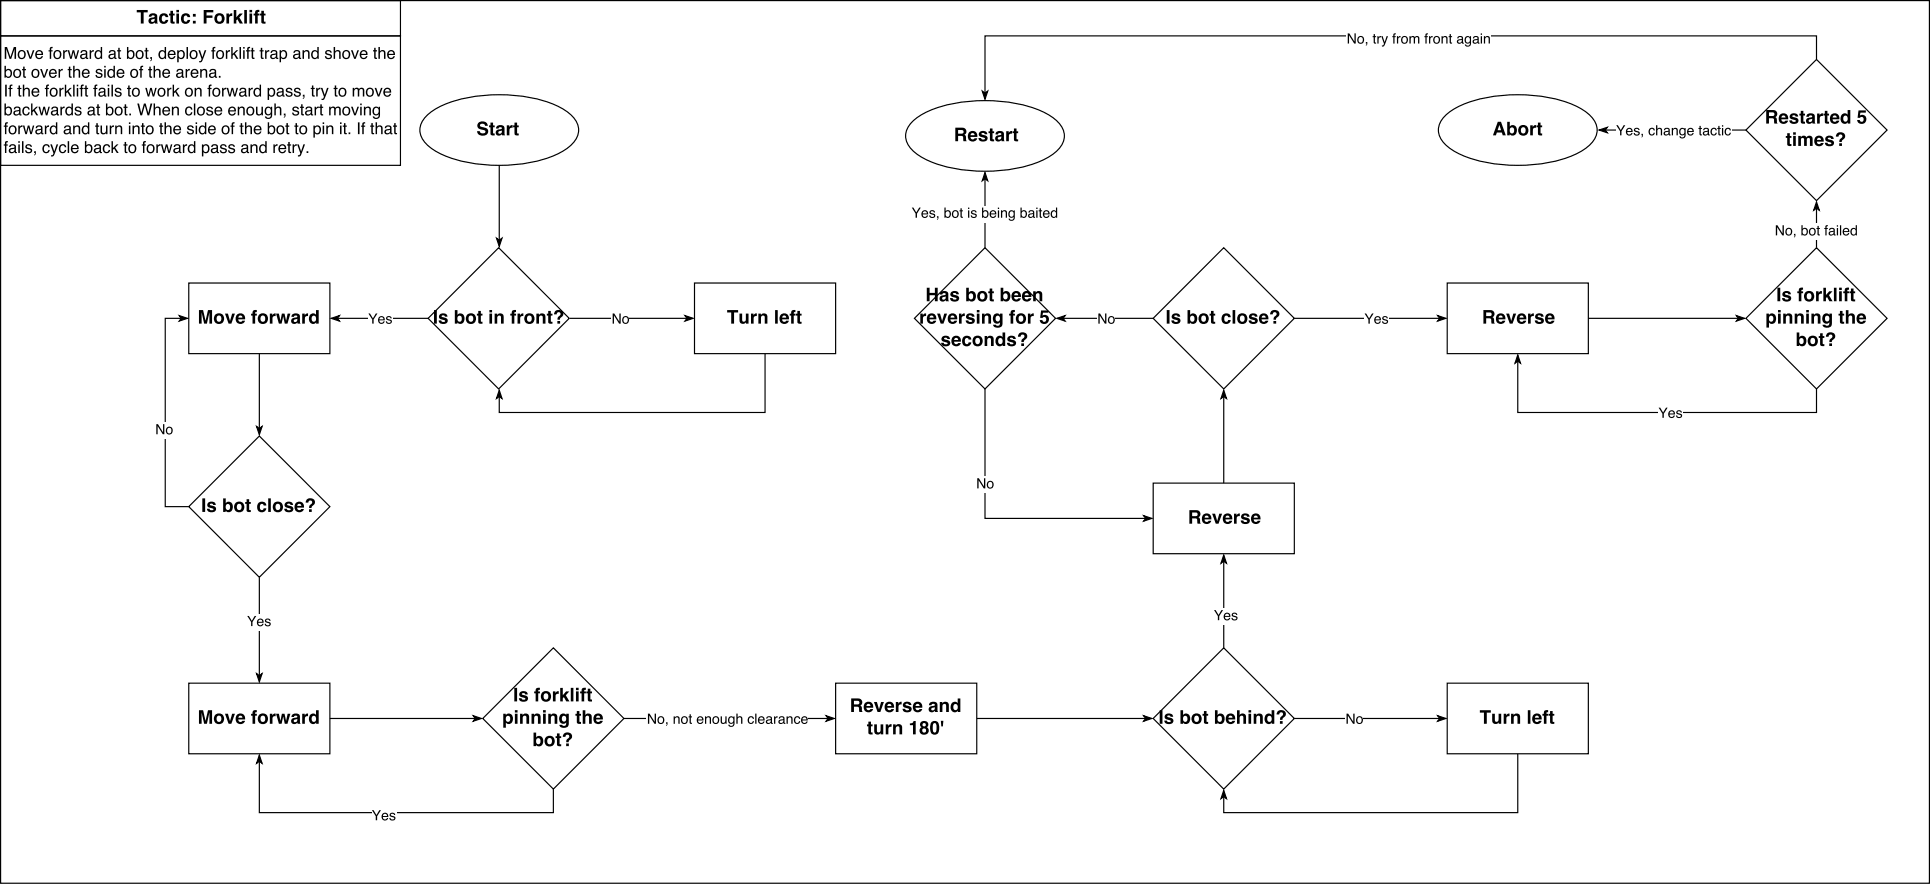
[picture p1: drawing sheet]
<svg xmlns="http://www.w3.org/2000/svg" width="579mm" height="265mm" viewBox="0 0 579 265" stroke-linecap="round" stroke-linejoin="round" font-family="sans-serif">
<path d="M127.6 35.1a23.3 23.3 0 0 1 13.4-6 47 47 0 0 1 26.3 2.7 10.6 10.6 0 0 1 6.2 6.2 6.5 6.5 0 0 1-3.6 6.6 36.2 36.2 0 0 1-20.1 5 37.6 37.6 0 0 1-20.2-5 6.8 6.8 0 0 1-3.5-6.6l.3-1zM149.8 49.6v22.4M148.9 71.4l.9 .6 .8-.6-.8 2.5zM56.6 84.8h42.4v21.2h-42.4zM99.3 95.4l2.5-.8-.6 .8 .6 .8zM101.2 95.4h27.4M77.8 106v22.5M77 127.8l.8 .7 .8-.7-.8 2.5z" fill="none" stroke="#000" stroke-width=".35"/>
<g fill="#000">
<path d="M148.9 71.4l.9 .6 .8-.6-.8 2.5zM99.3 95.4l2.5-.8-.6 .8 .6 .8zM77 127.8l.8 .7 .8-.7-.8 2.5z"/>
<path d="M143.6 36.7a1.66 1.66 0 0 1 2.7 1h-.8a.75 .75 0 0 0-.8-.6 .75 .75 0 0 0-.7 .7l.3 .2a2.08 2.08 0 0 1 2.1 1.4 1.71 1.71 0 0 1-1.7 1.3 1.71 1.71 0 0 1-1.6-1.4h.8a.84 .84 0 0 0 .9 .7 .84 .84 0 0 0 .8-.7l-.5-.3a1.73 1.73 0 0 1-1.9-1.3zM147.1 36.8h.8v.8h.5v.6h-.5v1.7l.5 .1v.6h-.7l-.5-.3-.1-2.1h-.4v-.6h.4zM149.7 39.4a.51 .51 0 0 0 .4 .8 .51 .51 0 0 0 .4-.8v-.3zM149 37.9a1.39 1.39 0 0 1 2.3 .5l.2 2.2h-.9v-.4a1.03 1.03 0 0 1-1.4 .4 1.03 1.03 0 0 1-.5-1.3 1.03 1.03 0 0 1 1.4-.6l.4-.1a.49 .49 0 0 0-.5-.5 .49 .49 0 0 0-.5 .4h-.7zM152 37.6h.8v.5l.4-.5 .6-.1-.1 .8a.72 .72 0 0 0-.9 .8v1.5h-.8zM154.3 36.8h.8v.8h.5v.6h-.5v1.7l.5 .1v.6h-.7l-.5-.3-.1-2.1h-.4v-.6h.4z"/>
<path d="M59.7 93h1.2l.8 3.1 .7-3.1h1.2v4h-.8v-3.4l-.7 3.4h-.9l-.7-3.4v3.4h-.8zM65.2 94.8a.91 .91 0 0 0-.2 1.2 .91 .91 0 0 0 1.1 .4 .89 .89 0 0 0 .3-1.3 .89 .89 0 0 0-1.2-.3zM64.1 95.5a1.6 1.6 0 0 1 3.2 0 1.6 1.6 0 0 1-3.2 0zM67.5 94h.9l.6 2.2 .6-2.2h.9l-1.1 3h-.8zM71.7 94.7l-.2 .5h1.2a.61 .61 0 0 0-.3-.6 .61 .61 0 0 0-.7 .1zM71.1 94.3a1.46 1.46 0 0 1 1.7-.2 1.46 1.46 0 0 1 .7 1.6h-2a.65 .65 0 0 0 .4 .7 .65 .65 0 0 0 .8-.3h.8a1.53 1.53 0 0 1-2.2 .8 1.53 1.53 0 0 1-.4-2.3zM75.9 93.2l1.1-.3v.7a.36 .36 0 0 0-.4 0 .36 .36 0 0 0-.1 .4h.5v.6h-.5v2.4h-.8v-2.4h-.4v-.6h.4zM78.3 94.8a.91 .91 0 0 0-.1 1.2 .91 .91 0 0 0 1 .4 .89 .89 0 0 0 .4-1.3 .89 .89 0 0 0-1.3-.3zM77.3 95.5a1.6 1.6 0 0 1 3.2 0 1.6 1.6 0 0 1-3.2 0zM80.9 94h.8v.5l.5-.5 .5-.1-.1 .8a.72 .72 0 0 0-.9 .9v1.4h-.8zM82.8 94h.9l.4 2.2 .5-2.2h.8l.4 2.2 .5-2.2h.8l-.9 3h-.8l-.5-2.2-.4 2.2h-.8zM88.3 95.8a.51 .51 0 0 0 .4 .8 .51 .51 0 0 0 .5-.8v-.2zM87.6 94.3a1.39 1.39 0 0 1 2.4 .6l.1 2.1h-.8l-.1-.3a1.03 1.03 0 0 1-1.4 .4 1.03 1.03 0 0 1-.4-1.4 1.03 1.03 0 0 1 1.3-.5l.4-.2a.49 .49 0 0 0-.4-.4 .49 .49 0 0 0-.5 .4h-.8zM90.7 94h.7v.5l.5-.5 .5-.1-.1 .8a.72 .72 0 0 0-.9 .9v1.4h-.7zM93.2 94.2a1.07 1.07 0 0 1 1.6 .2v-1.4h.8v4h-.8v-.4a1.28 1.28 0 0 1-1.7 .3 1.28 1.28 0 0 1-.4-1.7zM93.8 94.7a.85 .85 0 0 0-.3 1.2 .85 .85 0 0 0 1.1 .3 .87 .87 0 0 0 .2-1.1 .87 .87 0 0 0-1-.4z"/>
</g>
<path d="M110.4 93.5h7.4v4.9h-7.4z" fill="#fff"/>
<g fill="#000">
<path d="M205.5 94.6l2.4 .8-2.4 .8 .6-.8z"/>
<path d="M110.5 94h.5l.9 1.4 .8-1.4h.5l-1.1 1.8v1.2h-.4v-1.2zM113.7 95.1a1.01 1.01 0 0 1 1.2-.2 1.01 1.01 0 0 1 .5 1.1h-1.6a.63 .63 0 0 0 .5 .8 .63 .63 0 0 0 .7-.5h.4a1.08 1.08 0 0 1-1.6 .7 1.08 1.08 0 0 1-.3-1.7zM114 95.3l-.2 .4h1.2a.61 .61 0 0 0-.3-.6 .61 .61 0 0 0-.7 .2zM116 94.9a.89 .89 0 0 1 1.5 .5h-.4a.42 .42 0 0 0-.5-.3 .42 .42 0 0 0-.3 .5h.1a.81 .81 0 0 1 .9 .3 .81 .81 0 0 1 0 1 .97 .97 0 0 1-1.6-.6h.4a.49 .49 0 0 0 .5 .5 .49 .49 0 0 0 .5-.6h-.2a.8 .8 0 0 1-.9-.3 .8 .8 0 0 1 0-1z"/>
</g>
<path d="M170.9 95.4h35.2M205.5 94.6l2.4 .8-2.4 .8 .6-.8z" fill="none" stroke="#000" stroke-width=".35"/>
<path d="M183.4 93.5h5.3v4.9h-5.3z" fill="#fff"/>
<g fill="#000">
<path d="M53.8 94.6l2.4 .8-2.4 .8 .6-.8zM149.8 117l.8 2.5-.8-.7-.9 .7z"/>
<path d="M130.2 93h.8v4h-.8zM132 94.2a1.4 1.4 0 0 1 2.2 .7h-.8a.5 .5 0 0 0-.4-.4 .5 .5 0 0 0-.5 .4l.1 .1a1.77 1.77 0 0 1 1.7 1.1 1.43 1.43 0 0 1-1.4 1 1.43 1.43 0 0 1-1.3-1h.8a.58 .58 0 0 0 .5 .4 .58 .58 0 0 0 .6-.4l-.1-.1a1.81 1.81 0 0 1-1.7-1.1zM136.4 93h.8v1.4a1.28 1.28 0 0 1 1.7-.2 1.28 1.28 0 0 1 .4 1.6 1.19 1.19 0 0 1-.7 1.2 1.19 1.19 0 0 1-1.4-.4v.4h-.8zM137.4 94.8a.84 .84 0 0 0-.2 1.1 .84 .84 0 0 0 1.1 .3 .86 .86 0 0 0 .1-1.1 .86 .86 0 0 0-1-.3zM140.7 94.8a.91 .91 0 0 0-.1 1.2 .91 .91 0 0 0 1 .4 .89 .89 0 0 0 .4-1.3 .89 .89 0 0 0-1.3-.3zM139.7 95.5a1.6 1.6 0 0 1 3.2 0 1.6 1.6 0 0 1-3.2 0zM143.5 93.2h.7v.8h.5v.6h-.5v1.7l.5 .2v.5h-.7l-.5-.2v-2.2h-.5v-.6h.5zM146.8 92.9h.8v.8h-.8zM146.8 94h.8v3h-.8zM148.4 94h.7v.5a1.05 1.05 0 0 1 1.2-.5 1.05 1.05 0 0 1 .8 1v2h-.8v-1.8a.59 .59 0 0 0-.7-.6 .59 .59 0 0 0-.5 .8v1.6h-.7zM153.7 93.2l1.1-.3v.7a.36 .36 0 0 0-.5 0 .36 .36 0 0 0 0 .4h.5v.6h-.5v2.4h-.8v-2.4h-.4v-.6h.4zM155.2 94h.8v.5l.5-.5 .5-.1-.1 .8a.72 .72 0 0 0-.9 .9v1.4h-.8zM158.3 94.8a.91 .91 0 0 0-.2 1.2 .91 .91 0 0 0 1.1 .4 .89 .89 0 0 0 .3-1.3 .89 .89 0 0 0-1.2-.3zM157.2 95.5a1.6 1.6 0 0 1 3.2 0 1.6 1.6 0 0 1-3.2 0zM160.9 94h.7v.5a1.05 1.05 0 0 1 1.2-.5 1.05 1.05 0 0 1 .8 1v2h-.8v-1.8a.59 .59 0 0 0-.7-.6 .59 .59 0 0 0-.4 .8v1.6h-.8zM164.4 93.2h.8v.8h.5v.6h-.5v1.7l.5 .2v.5h-.7l-.5-.2-.1-2.2h-.4v-.6h.4zM167.2 96.2h.8v.8h-.8zM166.5 93.3a1.33 1.33 0 0 1 1.8-.3 1.33 1.33 0 0 1 .4 1.8l-.6 .6-.1 .4h-.8a1.37 1.37 0 0 1 .8-1.3 .58 .58 0 0 0-.3-.9 .58 .58 0 0 0-.7 .6h-.8z"/>
<path d="M183.8 94h.5l1.5 2.4v-2.4h.4v3h-.5l-1.5-2.4v2.4h-.4zM187.3 95.2a.79 .79 0 0 0-.3 1.1 .79 .79 0 0 0 1.2 .2 .81 .81 0 0 0 0-1 .81 .81 0 0 0-.9-.3zM186.9 95.1a1.08 1.08 0 0 1 1.5 .1 1.08 1.08 0 0 1-.1 1.5 1.08 1.08 0 0 1-1.6-.1v-1z"/>
<path d="M218.1 93h3.3v.7h-1.2v3.3h-.9v-3.3h-1.2zM221.8 94h.8v1.8a.58 .58 0 0 0 .7 .6 .58 .58 0 0 0 .4-.8v-1.6h.8v3h-.7l-.1-.3a1.07 1.07 0 0 1-1.3 .3 1.07 1.07 0 0 1-.6-1.2zM225.3 94h.7v.5l.5-.5 .5-.1-.1 .8a.72 .72 0 0 0-.8 .9v1.4h-.8zM227.5 94h.7v.5a1.05 1.05 0 0 1 1.2-.5 1.05 1.05 0 0 1 .8 1v2h-.8v-1.8a.59 .59 0 0 0-.7-.6 .59 .59 0 0 0-.4 .8v1.6h-.8zM232.5 93h.8v4h-.8zM234.8 94.7l-.2 .5h1.2a.61 .61 0 0 0-.3-.6 .61 .61 0 0 0-.7 .1zM234.2 94.3a1.46 1.46 0 0 1 1.8-.2 1.46 1.46 0 0 1 .7 1.6h-2.1a.65 .65 0 0 0 .4 .7 .65 .65 0 0 0 .8-.3h.8a1.53 1.53 0 0 1-2.2 .8 1.53 1.53 0 0 1-.4-2.3zM237.5 93.2l1.1-.3v.7a.36 .36 0 0 0-.4 0 .36 .36 0 0 0-.1 .4h.5v.6h-.5v2.4h-.8v-2.4h-.4v-.6h.4zM239.2 93.2h.7v.8h.5v.6h-.5l.1 1.7 .4 .2v.5h-.7l-.5-.2v-2.2h-.4v-.6h.4z"/>
</g>
<path d="M149.6 74.3l21.1 21.1-21.1 21.2-21.2-21.2zM53.8 94.6l2.4 .8-2.4 .8 .6-.8zM54.4 95.4h-4.8v56.5h7M208.3 84.8h42.3v21.2h-42.3zM149.8 117l.8 2.5-.8-.7-.9 .7zM229.5 106v17.6h-79.7v-4.8" fill="none" stroke="#000" stroke-width=".35"/>
<path d="M46.6 126.6h5.3v5h-5.3z" fill="#fff"/>
<g fill="#000">
<path d="M77 201.9l.8 .6 .8-.6-.8 2.5z"/>
<path d="M46.9 127.1h.5l1.5 2.5v-2.5h.4v3.1h-.5l-1.5-2.5v2.5h-.4zM50.4 128.3a.79 .79 0 0 0-.3 1.2 .79 .79 0 0 0 1.2 .2 .81 .81 0 0 0 .1-1 .81 .81 0 0 0-1-.4zM50 128.2a1.08 1.08 0 0 1 1.6 .2 1.08 1.08 0 0 1-.2 1.5 1.08 1.08 0 0 1-1.5-.2l-.1-.9z"/>
</g>
<path d="M77.8 173v29.5M77 201.9l.8 .6 .8-.6-.8 2.5z" fill="none" stroke="#000" stroke-width=".35"/>
<path d="M74.1 184.2h7.4v4.9h-7.4z" fill="#fff"/>
<g fill="#000">
<path d="M142 214.5l2.4 .9-2.4 .8 .6-.8zM77.8 226.3l.8 2.5-.8-.6-.8 .6z"/>
<path d="M1.3 19.7h.5v1.3a1.11 1.11 0 0 1 1.4-.2 1.11 1.11 0 0 1 .4 1.4 1.04 1.04 0 0 1-.7 1.1 1.04 1.04 0 0 1-1.2-.3v.3h-.4zM2 21.2a.9 .9 0 0 0-.2 1.3 .9 .9 0 0 0 1.2 .2 .94 .94 0 0 0 .2-1.1 .94 .94 0 0 0-1.1-.5zM4.7 21.1a.92 .92 0 0 0-.3 1.3 .92 .92 0 0 0 1.3 .3 .95 .95 0 0 0 .1-1.2 .95 .95 0 0 0-1.1-.4zM4.3 21a1.27 1.27 0 0 1 1.8 .2 1.27 1.27 0 0 1-.2 1.8 1.27 1.27 0 0 1-1.8-.2l-.1-1.1zM7 20h.4v.7h.4v.4h-.4v1.6l.4 .2-.1 .4a.55 .55 0 0 1-.7-.5v-1.7h-.4v-.4h.4zM10.2 21.1a.92 .92 0 0 0-.3 1.3 .92 .92 0 0 0 1.3 .3 .95 .95 0 0 0 .1-1.2 .95 .95 0 0 0-1.1-.4zM9.8 21a1.27 1.27 0 0 1 1.7 .2 1.27 1.27 0 0 1-.1 1.8 1.27 1.27 0 0 1-1.8-.2l-.2-1.1zM12.1 20.7h.5l.6 2.1 .8-2.1h.4l-.9 2.6h-.5zM15 21a1.18 1.18 0 0 1 1.5-.2 1.18 1.18 0 0 1 .5 1.3h-1.9a.74 .74 0 0 0 .6 .9 .74 .74 0 0 0 .9-.5h.4a1.24 1.24 0 0 1-1.7 .8 1.24 1.24 0 0 1-.5-1.8zM15.4 21.2l-.3 .6h1.5a.71 .71 0 0 0-.4-.7 .71 .71 0 0 0-.8 .1zM17.6 20.7h.4v.4l.4-.4h.4v.4a.66 .66 0 0 0-.8 .7v1.5h-.4zM20.7 20h.4v.7h.4v.4h-.4v1.6l.4 .2-.1 .4a.55 .55 0 0 1-.7-.5v-1.7h-.4v-.4h.4zM21.9 19.7h.5v1.4a.91 .91 0 0 1 1-.4 .91 .91 0 0 1 .6 .9v1.7h-.4v-1.6a.64 .64 0 0 0-.8-.7 .64 .64 0 0 0-.4 .9v1.4h-.5zM24.9 21a1.18 1.18 0 0 1 1.4-.2 1.18 1.18 0 0 1 .6 1.3h-1.9a.74 .74 0 0 0 .6 .9 .74 .74 0 0 0 .8-.5h.5a1.24 1.24 0 0 1-1.7 .8 1.24 1.24 0 0 1-.6-1.8zM25.2 21.2l-.2 .6h1.4a.71 .71 0 0 0-.4-.7 .71 .71 0 0 0-.8 .1zM29 20.9a1.04 1.04 0 0 1 1.7 .5h-.4a.55 .55 0 0 0-.6-.4 .55 .55 0 0 0-.5 .5l.2 .2a1.11 1.11 0 0 1 1.3 1.1 1.12 1.12 0 0 1-1.1 .6 1.12 1.12 0 0 1-1-.9h.5a.58 .58 0 0 0 .6 .6 .58 .58 0 0 0 .5-.8h-.1a.99 .99 0 0 1-1.3-1.3zM31.3 20.7h.4v2.6h-.4zM31.3 19.7h.4v.5h-.4zM32.8 21.3a.94 .94 0 0 0-.1 1.1 .94 .94 0 0 0 1 .5 .91 .91 0 0 0 .4-1.3 .91 .91 0 0 0-1.3-.3zM32.6 20.9a.98 .98 0 0 1 1.4 .1v-1.3h.5v3.6h-.4v-.4a1.11 1.11 0 0 1-1.5 .3 1.11 1.11 0 0 1-.4-1.4zM35.3 21a1.18 1.18 0 0 1 1.4-.2 1.18 1.18 0 0 1 .6 1.3h-1.9a.74 .74 0 0 0 .6 .9 .74 .74 0 0 0 .9-.5h.4a1.24 1.24 0 0 1-1.7 .8 1.24 1.24 0 0 1-.6-1.8zM35.7 21.2l-.3 .6h1.5a.71 .71 0 0 0-.4-.7 .71 .71 0 0 0-.8 .1zM39.8 21.1a.92 .92 0 0 0-.3 1.3 .92 .92 0 0 0 1.3 .3 .95 .95 0 0 0 .1-1.2 .95 .95 0 0 0-1.1-.4zM39.4 21a1.27 1.27 0 0 1 1.8 .2 1.27 1.27 0 0 1-.2 1.8 1.27 1.27 0 0 1-1.8-.2l-.1-1.1zM42.2 19.9l.7-.2v.4l-.4 .2v.4h.4v.4h-.4v2.2h-.4v-2.2h-.4v-.4h.4zM44.8 20h.4v.7h.4v.4h-.4v1.6l.4 .2v.4a.55 .55 0 0 1-.8-.5v-1.7h-.4v-.4h.4zM46.1 19.7h.4v1.4a.91 .91 0 0 1 1.1-.4 .91 .91 0 0 1 .6 .9v1.7h-.5v-1.6a.64 .64 0 0 0-.7-.7 .64 .64 0 0 0-.5 .9v1.4h-.4zM49 21a1.18 1.18 0 0 1 1.4-.2 1.18 1.18 0 0 1 .6 1.3h-1.9a.74 .74 0 0 0 .6 .9 .74 .74 0 0 0 .9-.5h.4a1.24 1.24 0 0 1-1.7 .8 1.24 1.24 0 0 1-.6-1.8zM49.4 21.2l-.3 .6h1.5a.71 .71 0 0 0-.4-.7 .71 .71 0 0 0-.8 .1zM53.3 22.3a.6 .6 0 0 0 .6 .7 .6 .6 0 0 0 .6-.7v-.3zM53.1 21a1.12 1.12 0 0 1 1.9 .4v1.5l.2 .1v.3h-.4l-.3-.4a.85 .85 0 0 1-1.3 .3 .85 .85 0 0 1 .2-1.3l.9-.2a.53 .53 0 0 0-.3-.8 .53 .53 0 0 0-.7 .6h-.4zM55.7 20.7h.4v.4l.4-.4h.4v.4a.66 .66 0 0 0-.8 .7v1.5h-.4zM57.5 21a1.18 1.18 0 0 1 1.4-.2 1.18 1.18 0 0 1 .6 1.3h-1.9a.74 .74 0 0 0 .6 .9 .74 .74 0 0 0 .9-.5h.4a1.24 1.24 0 0 1-1.7 .8 1.24 1.24 0 0 1-.6-1.8zM57.9 21.2l-.3 .6h1.5a.71 .71 0 0 0-.4-.7 .71 .71 0 0 0-.8 .1zM60.1 20.7h.4v.4a.92 .92 0 0 1 1-.4 .92 .92 0 0 1 .7 .9v1.7h-.5v-1.6a.64 .64 0 0 0-.8-.6 .64 .64 0 0 0-.4 .8v1.4h-.4zM63.2 22.3a.6 .6 0 0 0 .6 .7 .6 .6 0 0 0 .6-.7v-.3zM63 21a1.12 1.12 0 0 1 1.8 .4v1.5l.3 .1v.3h-.5l-.2-.4a.85 .85 0 0 1-1.4 .3 .85 .85 0 0 1 .3-1.3l.9-.2a.53 .53 0 0 0-.3-.8 .53 .53 0 0 0-.7 .6h-.4zM65.6 22.8h.6v.5h-.6z"/>
<path d="M1.4 14.1h.7l1 3 1-3h.7v3.5h-.4v-2.9l-1 2.9h-.5l-1-2.9v2.9h-.5zM6.1 15.5a.92 .92 0 0 0-.3 1.3 .92 .92 0 0 0 1.3 .2 .95 .95 0 0 0 .1-1.1 .95 .95 0 0 0-1.1-.4zM5.6 15.4a1.27 1.27 0 0 1 1.8 .1 1.27 1.27 0 0 1-.1 1.8 1.27 1.27 0 0 1-1.8-.1l-.2-1.1zM7.9 15.1h.5l.7 2.1 .8-2.1h.4l-.9 2.5h-.5zM10.9 15.4a1.18 1.18 0 0 1 1.4-.3 1.18 1.18 0 0 1 .6 1.4h-1.9a.74 .74 0 0 0 .6 .8 .74 .74 0 0 0 .9-.5h.4a1.24 1.24 0 0 1-1.7 .8 1.24 1.24 0 0 1-.6-1.8zM11.3 15.6l-.3 .5h1.5a.71 .71 0 0 0-.4-.7 .71 .71 0 0 0-.8 .2zM15 14.3l.8-.2v.4l-.4 .1v.5h.4v.3h-.4v2.2h-.5v-2.2h-.3v-.3h.3zM16.8 15.5a.92 .92 0 0 0-.3 1.3 .92 .92 0 0 0 1.3 .2 .95 .95 0 0 0 .1-1.1 .95 .95 0 0 0-1.1-.4zM16.3 15.4a1.27 1.27 0 0 1 1.8 .1 1.27 1.27 0 0 1-.1 1.8 1.27 1.27 0 0 1-1.8-.1l-.2-1.1zM18.9 15.1h.5v.4l.3-.4 .5-.1-.1 .5a.66 .66 0 0 0-.7 .7v1.4h-.5zM20.3 15.1h.5l.5 2 .5-2h.5l.5 2 .5-2h.4l-.7 2.5h-.5l-.5-2-.5 2h-.5zM24.6 16.7a.6 .6 0 0 0 .6 .7 .6 .6 0 0 0 .5-.7v-.4zM24.3 15.3a1.12 1.12 0 0 1 1.9 .4v1.6h.3v.4h-.5l-.2-.4a.85 .85 0 0 1-1.4 .3 .85 .85 0 0 1 .2-1.4l.9-.1a.53 .53 0 0 0-.3-.8 .53 .53 0 0 0-.6 .5h-.5zM26.9 15.1h.4v.4l.4-.4 .4-.1v.5a.66 .66 0 0 0-.8 .7v1.4h-.4zM29 15.6a.94 .94 0 0 0-.2 1.2 .94 .94 0 0 0 1.1 .4 .91 .91 0 0 0 .4-1.2 .91 .91 0 0 0-1.3-.4zM28.8 15.2a.98 .98 0 0 1 1.4 .2v-1.3h.4v3.5h-.4v-.3a1.11 1.11 0 0 1-1.4 .3 1.11 1.11 0 0 1-.4-1.5zM33.1 16.7a.6 .6 0 0 0 .6 .7 .6 .6 0 0 0 .5-.7v-.4zM32.8 15.3a1.12 1.12 0 0 1 1.9 .4v1.6h.3v.4h-.5l-.2-.4a.85 .85 0 0 1-1.4 .3 .85 .85 0 0 1 .2-1.4l.9-.1a.53 .53 0 0 0-.3-.8 .53 .53 0 0 0-.6 .5h-.5zM35.5 14.3h.4v.8h.4v.3h-.4v1.7l.4 .2-.1 .4a.55 .55 0 0 1-.7-.6v-1.7h-.4v-.3h.4zM38.1 14.1h.4v1.3a1.11 1.11 0 0 1 1.4-.2 1.11 1.11 0 0 1 .4 1.4 1.04 1.04 0 0 1-.6 1 1.04 1.04 0 0 1-1.2-.3v.3h-.4zM38.7 15.6a.9 .9 0 0 0-.2 1.2 .9 .9 0 0 0 1.2 .3 .94 .94 0 0 0 .2-1.2 .94 .94 0 0 0-1-.4zM41.5 15.5a.92 .92 0 0 0-.3 1.3 .92 .92 0 0 0 1.3 .2 .95 .95 0 0 0 .1-1.1 .95 .95 0 0 0-1.1-.4zM41 15.4a1.27 1.27 0 0 1 1.8 .1 1.27 1.27 0 0 1-.2 1.8 1.27 1.27 0 0 1-1.7-.1l-.2-1.1zM43.7 14.3h.4v.8h.4v.3h-.4v1.7l.4 .2v.4a.55 .55 0 0 1-.8-.6v-1.7h-.4v-.3h.4zM45.1 17.1h.5l-.1 .9-.4 .4 .2-.7-.2-.1zM48.2 15.6a.94 .94 0 0 0-.2 1.2 .94 .94 0 0 0 1.1 .4 .91 .91 0 0 0 .3-1.2 .91 .91 0 0 0-1.2-.4zM48 15.2a.98 .98 0 0 1 1.4 .2v-1.3h.4v3.5h-.4v-.3a1.11 1.11 0 0 1-1.4 .3 1.11 1.11 0 0 1-.5-1.5zM50.6 15.4a1.18 1.18 0 0 1 1.5-.3 1.18 1.18 0 0 1 .6 1.4h-1.9a.74 .74 0 0 0 .5 .8 .74 .74 0 0 0 .9-.5h.4a1.24 1.24 0 0 1-1.7 .8 1.24 1.24 0 0 1-.5-1.8zM51 15.6l-.2 .5h1.4a.71 .71 0 0 0-.4-.7 .71 .71 0 0 0-.8 .2zM53.8 15.6a.96 .96 0 0 0-.2 1.1 .96 .96 0 0 0 1 .5 1.01 1.01 0 0 0 .4-1.1 1.01 1.01 0 0 0-1-.7zM53.2 15.1h.4v.3a1.12 1.12 0 0 1 1.5-.2 1.12 1.12 0 0 1 .3 1.5 1.02 1.02 0 0 1-.7 1 1.02 1.02 0 0 1-1.1-.4v1.4h-.4zM56 14.1h.4v3.5h-.4zM57.6 15.5a.92 .92 0 0 0-.3 1.3 .92 .92 0 0 0 1.4 .2 .95 .95 0 0 0 .1-1.1 .95 .95 0 0 0-1.2-.4zM57.2 15.4a1.27 1.27 0 0 1 1.8 .1 1.27 1.27 0 0 1-.2 1.8 1.27 1.27 0 0 1-1.8-.1l-.1-1.1zM59.5 15.1h.5l.7 2.1 .7-2.1h.5l-.7 1.9a1.61 1.61 0 0 1-1.3 1.7h-.2v-.4h.5l.3-.6zM63.8 14.3l.8-.2v.4l-.4 .1v.5h.4v.3h-.4v2.2h-.5v-2.2h-.3v-.3h.3zM65.6 15.5a.92 .92 0 0 0-.3 1.3 .92 .92 0 0 0 1.3 .2 .95 .95 0 0 0 .1-1.1 .95 .95 0 0 0-1.1-.4zM65.1 15.4a1.27 1.27 0 0 1 1.8 .1 1.27 1.27 0 0 1-.1 1.8 1.27 1.27 0 0 1-1.8-.1l-.2-1.1zM67.7 15.1h.5v.4l.3-.4 .5-.1-.1 .5a.66 .66 0 0 0-.7 .7v1.4h-.5zM69.4 14.1h.4v2.1l1.1-1.1h.6l-1 .9 1 1.6h-.5l-.9-1.3-.3 .4v.9h-.4zM71.9 14.1h.4v3.5h-.4zM72.9 15.1h.5v2.5h-.5zM72.9 14.1h.5v.5h-.5zM74.2 14.3l.8-.2v.4l-.4 .1v.5h.4v.3h-.4v2.2h-.5v-2.2h-.3v-.3h.3zM75.5 14.3h.4v.8h.4v.3h-.4v1.7l.4 .2v.4a.55 .55 0 0 1-.8-.6v-1.7h-.4v-.3h.4zM78.2 14.3h.5v.8h.4v.3h-.4v1.7l.4 .2-.1 .4a.55 .55 0 0 1-.8-.6v-1.7h-.3v-.3h.3zM79.5 15.1h.4v.4l.4-.4 .5-.1-.1 .5a.66 .66 0 0 0-.7 .7v1.4h-.5zM81.6 16.7a.6 .6 0 0 0 .6 .7 .6 .6 0 0 0 .5-.7v-.4zM81.3 15.3a1.12 1.12 0 0 1 1.9 .4v1.6h.3v.4h-.5l-.2-.4a.85 .85 0 0 1-1.4 .3 .85 .85 0 0 1 .2-1.4l.9-.1a.53 .53 0 0 0-.3-.8 .53 .53 0 0 0-.6 .5h-.4zM84.5 15.6a.96 .96 0 0 0-.2 1.1 .96 .96 0 0 0 1 .5 1.01 1.01 0 0 0 .4-1.1 1.01 1.01 0 0 0-1-.7zM83.9 15.1h.4v.3a1.12 1.12 0 0 1 1.5-.2 1.12 1.12 0 0 1 .3 1.5 1.02 1.02 0 0 1-.7 1 1.02 1.02 0 0 1-1.1-.4v1.4h-.4zM88.4 16.7a.6 .6 0 0 0 .6 .7 .6 .6 0 0 0 .6-.7v-.4zM88.2 15.3a1.12 1.12 0 0 1 1.8 .4v1.6h.3v.4h-.5l-.2-.4a.85 .85 0 0 1-1.3 .3 .85 .85 0 0 1 .2-1.4l.9-.1a.53 .53 0 0 0-.3-.8 .53 .53 0 0 0-.7 .5h-.4zM90.8 15.1h.4v.3a.92 .92 0 0 1 1-.4 .92 .92 0 0 1 .7 1v1.6h-.5v-1.6a.64 .64 0 0 0-.8-.6 .64 .64 0 0 0-.4 .9v1.3h-.4zM94 15.6a.94 .94 0 0 0-.2 1.2 .94 .94 0 0 0 1.1 .4 .91 .91 0 0 0 .3-1.2 .91 .91 0 0 0-1.2-.4zM93.8 15.2a.98 .98 0 0 1 1.4 .2v-1.3h.4v3.5h-.4v-.3a1.11 1.11 0 0 1-1.4 .3 1.11 1.11 0 0 1-.5-1.5zM97.8 15.2a1.04 1.04 0 0 1 1.7 .6h-.4a.55 .55 0 0 0-.6-.4 .55 .55 0 0 0-.5 .5l.2 .1a1.11 1.11 0 0 1 1.4 1.1 1.12 1.12 0 0 1-1.2 .6 1.12 1.12 0 0 1-1-.9h.5a.58 .58 0 0 0 .6 .6 .58 .58 0 0 0 .5-.7l-.1-.1a.99 .99 0 0 1-1.3-1.2zM100.1 14.1h.4v1.3a.91 .91 0 0 1 1.1-.4 .91 .91 0 0 1 .6 1v1.6h-.5v-1.6a.64 .64 0 0 0-.7-.6 .64 .64 0 0 0-.5 .9v1.3h-.4zM103.4 15.5a.92 .92 0 0 0-.3 1.3 .92 .92 0 0 0 1.3 .2 .95 .95 0 0 0 .1-1.1 .95 .95 0 0 0-1.1-.4zM103 15.4a1.27 1.27 0 0 1 1.8 .1 1.27 1.27 0 0 1-.2 1.8 1.27 1.27 0 0 1-1.8-.1l-.1-1.1zM105.3 15.1h.5l.7 2.1 .7-2.1h.5l-1 2.5h-.5zM108.2 15.4a1.18 1.18 0 0 1 1.5-.3 1.18 1.18 0 0 1 .6 1.4h-1.9a.74 .74 0 0 0 .5 .8 .74 .74 0 0 0 .9-.5h.4a1.24 1.24 0 0 1-1.7 .8 1.24 1.24 0 0 1-.5-1.8zM108.6 15.6l-.2 .5h1.4a.71 .71 0 0 0-.4-.7 .71 .71 0 0 0-.8 .2zM112.2 14.3h.5v.8h.4v.3h-.4v1.7l.4 .2-.1 .4a.55 .55 0 0 1-.8-.6v-1.7h-.3v-.3h.3zM113.5 14.1h.4v1.3a.91 .91 0 0 1 1.1-.4 .91 .91 0 0 1 .6 1v1.6h-.4v-1.6a.64 .64 0 0 0-.8-.6 .64 .64 0 0 0-.5 .9v1.3h-.4zM116.5 15.4a1.18 1.18 0 0 1 1.4-.3 1.18 1.18 0 0 1 .6 1.4h-1.9a.74 .74 0 0 0 .5 .8 .74 .74 0 0 0 .9-.5h.4a1.24 1.24 0 0 1-1.7 .8 1.24 1.24 0 0 1-.5-1.8zM116.8 15.6l-.2 .5h1.4a.71 .71 0 0 0-.4-.7 .71 .71 0 0 0-.8 .2z"/>
<path d="M41 3h3.3v.7h-1.2v3.4h-.9v-3.4h-1.2zM45.5 5.9a.51 .51 0 0 0 .4 .7 .51 .51 0 0 0 .5-.7v-.3zM44.8 4.4a1.39 1.39 0 0 1 2.4 .5l.1 2.2h-.8l-.1-.4a1.03 1.03 0 0 1-1.4 .4 1.03 1.03 0 0 1-.4-1.3 1.03 1.03 0 0 1 1.3-.6l.5-.1a.49 .49 0 0 0-.5-.5 .49 .49 0 0 0-.5 .4h-.8zM48.1 4.4a1.38 1.38 0 0 1 1.4-.4 1.38 1.38 0 0 1 1 1.1h-.8a.63 .63 0 0 0-.9-.4 .63 .63 0 0 0-.3 .9 .61 .61 0 0 0 .4 .9 .61 .61 0 0 0 .8-.5h.8a1.46 1.46 0 0 1-2 1.1 1.46 1.46 0 0 1-.7-2.2zM51.1 3.2h.8v.9h.5v.5h-.5v1.8l.5 .1v.6h-.7l-.5-.3-.1-2.2h-.4v-.5h.4zM52.9 3h.8v.7h-.8zM52.9 4.1h.8v3h-.8zM54.7 4.4a1.38 1.38 0 0 1 1.4-.4 1.38 1.38 0 0 1 1 1.1h-.9a.63 .63 0 0 0-.8-.4 .63 .63 0 0 0-.3 .9 .61 .61 0 0 0 .4 .9 .61 .61 0 0 0 .7-.5h.8a1.46 1.46 0 0 1-1.9 1.1 1.46 1.46 0 0 1-.7-2.2zM57.9 4.2h.8v.8h-.8zM57.9 6.2h.8v.9h-.8zM61.1 3h2.9v.7h-2.1v.9h1.8v.8h-1.8v1.7h-.8zM65.3 4.9a.91 .91 0 0 0-.2 1.1 .91 .91 0 0 0 1.1 .4 .89 .89 0 0 0 .3-1.2 .89 .89 0 0 0-1.2-.3zM64.3 5.5a1.6 1.6 0 0 1 3.2 0 1.6 1.6 0 0 1-3.2 0zM67.9 4.1h.8v.5l.4-.5 .6-.1-.1 .8a.72 .72 0 0 0-.9 .8v1.5h-.8zM70.1 3h.8v2.2l1-1.1h.9l-1 1.1 1.1 1.9h-1l-.7-1.3-.3 .3v1h-.8zM73.3 3h.8v4.1h-.8zM74.8 3h.8v.7h-.8zM74.8 4.1h.8v3h-.8zM76.7 3.2l1.1-.2v.6a.36 .36 0 0 0-.4 .1 .36 .36 0 0 0-.1 .4h.5v.5h-.5v2.5h-.8v-2.5h-.4v-.5h.4zM78.4 3.2h.8v.9h.4v.5h-.4v1.8l.4 .1v.6h-.7l-.5-.3v-2.2h-.4v-.5h.4z"/>
<path d="M1.3 31h.5v1.3a1.11 1.11 0 0 1 1.4-.2 1.11 1.11 0 0 1 .4 1.4 1.04 1.04 0 0 1-.7 1.1 1.04 1.04 0 0 1-1.2-.4v.4h-.4zM2 32.5a.9 .9 0 0 0-.2 1.3 .9 .9 0 0 0 1.2 .2 .94 .94 0 0 0 .2-1.1 .94 .94 0 0 0-1.1-.5zM4.5 33.6a.6 .6 0 0 0 .6 .7 .6 .6 0 0 0 .6-.7v-.3zM4.3 32.3a1.12 1.12 0 0 1 1.9 .3v1.6l.2 .1v.3h-.4l-.3-.4a.85 .85 0 0 1-1.3 .3 .85 .85 0 0 1 .2-1.4l.9-.1a.53 .53 0 0 0-.3-.8 .53 .53 0 0 0-.7 .6h-.4zM7 32.3a1.06 1.06 0 0 1 1.2-.4 1.06 1.06 0 0 1 .7 1h-.4a.72 .72 0 0 0-1-.6 .72 .72 0 0 0-.3 1.1 .69 .69 0 0 0 .4 .9 .69 .69 0 0 0 .9-.6h.4a1.19 1.19 0 0 1-1.6 .8 1.19 1.19 0 0 1-.5-1.8zM9.3 31h.4v2.1l1.2-1.1h.5l-1 1 1.1 1.6h-.6l-.8-1.3-.4 .3v1h-.4zM11.5 32h.5l.5 2 .5-2h.5l.5 2 .5-2h.5l-.8 2.6h-.4l-.6-2-.5 2h-.4zM15.8 33.6a.6 .6 0 0 0 .6 .7 .6 .6 0 0 0 .6-.7v-.3zM15.5 32.3a1.12 1.12 0 0 1 1.9 .3v1.6l.3 .1v.3h-.5l-.2-.4a.85 .85 0 0 1-1.4 .3 .85 .85 0 0 1 .2-1.4l1-.1a.53 .53 0 0 0-.4-.8 .53 .53 0 0 0-.6 .6h-.4zM18.1 32h.4v.4l.4-.4 .5-.1-.1 .5a.66 .66 0 0 0-.7 .7v1.5h-.5zM20.2 32.6a.94 .94 0 0 0-.1 1.1 .94 .94 0 0 0 1 .5 .91 .91 0 0 0 .4-1.3 .91 .91 0 0 0-1.3-.3zM20 32.2a.98 .98 0 0 1 1.4 .1v-1.3h.5v3.6h-.4v-.4a1.11 1.11 0 0 1-1.5 .3 1.11 1.11 0 0 1-.4-1.4zM22.7 32.1a1.04 1.04 0 0 1 1.7 .6h-.4a.55 .55 0 0 0-.6-.4 .55 .55 0 0 0-.5 .5l.2 .2a1.11 1.11 0 0 1 1.3 1 1.12 1.12 0 0 1-1.1 .7 1.12 1.12 0 0 1-1-.9h.5a.58 .58 0 0 0 .6 .5 .58 .58 0 0 0 .5-.7h-.1a.99 .99 0 0 1-1.3-1.3zM26.8 33.6a.6 .6 0 0 0 .6 .7 .6 .6 0 0 0 .5-.7v-.3zM26.5 32.3a1.12 1.12 0 0 1 1.9 .3v1.6l.3 .1v.3h-.5l-.2-.4a.85 .85 0 0 1-1.4 .3 .85 .85 0 0 1 .2-1.4l.9-.1a.53 .53 0 0 0-.3-.8 .53 .53 0 0 0-.6 .6h-.4zM29.2 31.3h.4v.7h.4v.3h-.4v1.7l.4 .2-.1 .4a.55 .55 0 0 1-.7-.5v-1.8h-.4v-.3h.4zM31.8 31h.4v1.3a1.11 1.11 0 0 1 1.5-.2 1.11 1.11 0 0 1 .3 1.4 1.04 1.04 0 0 1-.6 1.1 1.04 1.04 0 0 1-1.2-.4v.4h-.4zM32.4 32.5a.9 .9 0 0 0-.2 1.3 .9 .9 0 0 0 1.2 .2 .94 .94 0 0 0 .2-1.1 .94 .94 0 0 0-1-.5zM35.2 32.4a.92 .92 0 0 0-.3 1.3 .92 .92 0 0 0 1.3 .3 .95 .95 0 0 0 .1-1.2 .95 .95 0 0 0-1.1-.4zM34.7 32.3a1.27 1.27 0 0 1 1.8 .2 1.27 1.27 0 0 1-.2 1.7 1.27 1.27 0 0 1-1.7-.1l-.2-1.1zM37.4 31.3h.4v.7h.4v.3h-.4v1.7l.4 .2v.4a.55 .55 0 0 1-.8-.5v-1.8h-.4v-.3h.4zM38.8 34h.5v.6h-.5zM41.2 31h.5l.7 2.9 .8-2.9h.5l.8 2.9 .7-2.9h.5l-.9 3.6h-.5l-.9-3-.8 3h-.5zM46.1 31h.4v1.3a.91 .91 0 0 1 1.1-.3 .91 .91 0 0 1 .6 .9v1.7h-.5v-1.7a.64 .64 0 0 0-.7-.6 .64 .64 0 0 0-.5 .9v1.4h-.4zM49 32.3a1.18 1.18 0 0 1 1.5-.2 1.18 1.18 0 0 1 .5 1.3h-1.9a.74 .74 0 0 0 .6 .9 .74 .74 0 0 0 .9-.5h.4a1.24 1.24 0 0 1-1.7 .8 1.24 1.24 0 0 1-.5-1.8zM49.4 32.5l-.3 .6h1.5a.71 .71 0 0 0-.4-.7 .71 .71 0 0 0-.8 .1zM51.6 32h.4v.4a.92 .92 0 0 1 1-.4 .92 .92 0 0 1 .7 .9v1.7h-.5v-1.7a.64 .64 0 0 0-.8-.6 .64 .64 0 0 0-.4 .9v1.4h-.4zM55.8 32.3a1.06 1.06 0 0 1 1.2-.4 1.06 1.06 0 0 1 .7 1h-.4a.72 .72 0 0 0-1-.6 .72 .72 0 0 0-.3 1.1 .69 .69 0 0 0 .5 .9 .69 .69 0 0 0 .8-.6h.4a1.19 1.19 0 0 1-1.6 .8 1.19 1.19 0 0 1-.5-1.8zM58.2 31h.4v3.6h-.4zM59.8 32.4a.92 .92 0 0 0-.3 1.3 .92 .92 0 0 0 1.4 .3 .95 .95 0 0 0 0-1.2 .95 .95 0 0 0-1.1-.4zM59.4 32.3a1.27 1.27 0 0 1 1.8 .2 1.27 1.27 0 0 1-.2 1.7 1.27 1.27 0 0 1-1.8-.1l-.1-1.1zM62.2 32.1a1.04 1.04 0 0 1 1.7 .6h-.4a.55 .55 0 0 0-.6-.4 .55 .55 0 0 0-.5 .5l.2 .2a1.11 1.11 0 0 1 1.3 1 1.12 1.12 0 0 1-1.1 .7 1.12 1.12 0 0 1-1-.9h.4a.58 .58 0 0 0 .7 .5 .58 .58 0 0 0 .5-.7h-.2a.99 .99 0 0 1-1.2-1.3zM64.6 32.3a1.18 1.18 0 0 1 1.5-.2 1.18 1.18 0 0 1 .6 1.3h-1.9a.74 .74 0 0 0 .5 .9 .74 .74 0 0 0 .9-.5h.4a1.24 1.24 0 0 1-1.7 .8 1.24 1.24 0 0 1-.5-1.8zM65 32.5l-.2 .6h1.4a.71 .71 0 0 0-.4-.7 .71 .71 0 0 0-.8 .1zM68.8 32.3a1.18 1.18 0 0 1 1.4-.2 1.18 1.18 0 0 1 .6 1.3h-1.9a.74 .74 0 0 0 .5 .9 .74 .74 0 0 0 .9-.5h.4a1.24 1.24 0 0 1-1.7 .8 1.24 1.24 0 0 1-.5-1.8zM69.1 32.5l-.2 .6h1.4a.71 .71 0 0 0-.4-.7 .71 .71 0 0 0-.8 .1zM71.3 32h.4v.4a.92 .92 0 0 1 1.1-.4 .92 .92 0 0 1 .6 .9v1.7h-.4v-1.7a.64 .64 0 0 0-.8-.6 .64 .64 0 0 0-.5 .9v1.4h-.4zM74.7 32.4a.92 .92 0 0 0-.4 1.3 .92 .92 0 0 0 1.4 .3 .95 .95 0 0 0 .1-1.2 .95 .95 0 0 0-1.1-.4zM74.2 32.3a1.27 1.27 0 0 1 1.8 .2 1.27 1.27 0 0 1-.2 1.7 1.27 1.27 0 0 1-1.7-.1l-.2-1.1zM76.8 32h.4v1.7a.66 .66 0 0 0 .9 .5 .66 .66 0 0 0 .3-.9v-1.3h.5v2.6h-.4v-.4a.9 .9 0 0 1-1 .4 .9 .9 0 0 1-.7-.9zM79.7 32.3a.97 .97 0 0 1 1.5 0v-.3h.4v2.4a1.13 1.13 0 0 1-.8 1.2 1.13 1.13 0 0 1-1.3-.7h.4a.75 .75 0 0 0 1 .3 .75 .75 0 0 0 .3-1 1.15 1.15 0 0 1-1.6 .1 1.15 1.15 0 0 1-.1-1.6zM80.1 32.5a.9 .9 0 0 0-.3 1.2 .9 .9 0 0 0 1.2 .4 .9 .9 0 0 0 .2-1.2 .9 .9 0 0 0-1.1-.4zM82.3 31h.4v1.3a.91 .91 0 0 1 1.1-.3 .91 .91 0 0 1 .6 .9v1.7h-.5v-1.7a.64 .64 0 0 0-.7-.6 .64 .64 0 0 0-.5 .9v1.4h-.4zM85.1 34h.5v.9l-.5 .4 .3-.7h-.3zM87.9 32.1a1.04 1.04 0 0 1 1.8 .6h-.5a.55 .55 0 0 0-.5-.4 .55 .55 0 0 0-.5 .5l.2 .2a1.11 1.11 0 0 1 1.3 1 1.12 1.12 0 0 1-1.1 .7 1.12 1.12 0 0 1-1-.9h.4a.58 .58 0 0 0 .7 .5 .58 .58 0 0 0 .5-.7h-.2a.99 .99 0 0 1-1.2-1.3zM90.3 31.3h.5v.7h.4v.3h-.4v1.7l.4 .2-.1 .4a.55 .55 0 0 1-.8-.5v-1.8h-.3v-.3h.3zM92 33.6a.6 .6 0 0 0 .6 .7 .6 .6 0 0 0 .6-.7v-.3zM91.8 32.3a1.12 1.12 0 0 1 1.8 .3v1.6l.3 .1v.3h-.5l-.2-.4a.85 .85 0 0 1-1.4 .3 .85 .85 0 0 1 .3-1.4l.9-.1a.53 .53 0 0 0-.3-.8 .53 .53 0 0 0-.7 .6h-.4zM94.4 32h.4v.4l.4-.4 .4-.1-.1 .5a.66 .66 0 0 0-.7 .7v1.5h-.4zM96.1 31.3h.4v.7h.4v.3h-.4v1.7l.4 .2v.4a.55 .55 0 0 1-.8-.5v-1.8h-.4v-.3h.4zM98.7 32h.5v.4a.84 .84 0 0 1 1.4-.1 .86 .86 0 0 1 1-.3 .86 .86 0 0 1 .6 .9v1.7h-.4v-1.8a.55 .55 0 0 0-.7-.4 .55 .55 0 0 0-.4 .7v1.5h-.5v-1.7a.59 .59 0 0 0-.7-.6 .59 .59 0 0 0-.3 .9v1.4h-.5zM103.4 32.4a.92 .92 0 0 0-.3 1.3 .92 .92 0 0 0 1.4 .3 .95 .95 0 0 0 .1-1.2 .95 .95 0 0 0-1.2-.4zM103 32.3a1.27 1.27 0 0 1 1.8 .2 1.27 1.27 0 0 1-.2 1.7 1.27 1.27 0 0 1-1.8-.1l-.1-1.1zM105.3 32h.5l.7 2.1 .7-2.1h.5l-1 2.6h-.5zM108.1 32h.4v2.6h-.4zM108.1 31h.4v.5h-.4zM109.2 32h.4v.4a.92 .92 0 0 1 1-.4 .92 .92 0 0 1 .7 .9v1.7h-.5v-1.7a.64 .64 0 0 0-.8-.6 .64 .64 0 0 0-.4 .9v1.4h-.4zM112 32.3a.97 .97 0 0 1 1.6 0v-.3h.4v2.4a1.13 1.13 0 0 1-.9 1.2 1.13 1.13 0 0 1-1.3-.7h.4a.75 .75 0 0 0 1.1 .3 .75 .75 0 0 0 .3-1 1.15 1.15 0 0 1-1.6 .1 1.15 1.15 0 0 1-.2-1.6zM112.4 32.5a.9 .9 0 0 0-.2 1.2 .9 .9 0 0 0 1.1 .4 .9 .9 0 0 0 .3-1.2 .9 .9 0 0 0-1.2-.4z"/>
<path d="M1.5 25.4h.5v3.5h-.5zM2.9 25.6l.8-.3v.4l-.4 .2v.5h.4v.3h-.4v2.2h-.4v-2.2h-.4v-.3h.4zM5.6 25.6h.4v.7h.4v.4h-.4v1.7l.4 .2-.1 .3a.55 .55 0 0 1-.7-.5v-1.7h-.4v-.4h.4zM6.8 25.4h.5v1.3a.91 .91 0 0 1 1-.4 .91 .91 0 0 1 .7 1v1.6h-.5v-1.6a.64 .64 0 0 0-.8-.6 .64 .64 0 0 0-.4 .9v1.3h-.5zM9.8 26.7a1.18 1.18 0 0 1 1.4-.3 1.18 1.18 0 0 1 .6 1.4h-1.9a.74 .74 0 0 0 .6 .8 .74 .74 0 0 0 .8-.5h.5a1.24 1.24 0 0 1-1.7 .8 1.24 1.24 0 0 1-.6-1.8zM10.1 26.9l-.2 .5h1.5a.71 .71 0 0 0-.5-.7 .71 .71 0 0 0-.8 .2zM13.9 25.6l.8-.3v.4l-.4 .2-.1 .5h.5v.3h-.5v2.2h-.4v-2.2h-.3v-.3h.3zM15.7 26.8a.92 .92 0 0 0-.3 1.3 .92 .92 0 0 0 1.3 .2 .95 .95 0 0 0 .1-1.1 .95 .95 0 0 0-1.1-.4zM15.2 26.7a1.27 1.27 0 0 1 1.8 .1 1.27 1.27 0 0 1-.1 1.8 1.27 1.27 0 0 1-1.8-.1l-.2-1.1zM17.8 26.3h.4v.5l.4-.4 .5-.1-.1 .4a.66 .66 0 0 0-.7 .7v1.5h-.5zM19.4 25.4h.5v2l1.1-1.1h.5l-1 1 1.1 1.6h-.6l-.8-1.3-.3 .4v.9h-.5zM21.9 25.4h.5v3.5h-.5zM23 26.4h.5v2.5h-.5zM23 25.4h.5v.5h-.5zM24.3 25.6l.8-.3v.4l-.4 .2v.5h.4v.3h-.4v2.2h-.5v-2.2h-.3v-.3h.3zM25.6 25.6h.4v.7h.4v.4h-.4v1.7l.4 .2-.1 .3a.55 .55 0 0 1-.7-.5v-1.7h-.4v-.4h.4zM28.4 25.6l.8-.3v.4l-.4 .2v.5h.4v.3h-.4v2.2h-.5v-2.2h-.3v-.3h.3zM30 28a.6 .6 0 0 0 .6 .7 .6 .6 0 0 0 .6-.7v-.4zM29.7 26.6a1.12 1.12 0 0 1 1.9 .4v1.5l.3 .1v.3h-.5l-.2-.3a.85 .85 0 0 1-1.4 .3 .85 .85 0 0 1 .3-1.4l.9-.1a.53 .53 0 0 0-.3-.9 .53 .53 0 0 0-.7 .6h-.4zM32.3 26.4h.5v2.5h-.5zM32.3 25.4h.5v.5h-.5zM33.4 25.4h.5v3.5h-.5zM34.7 26.5a1.04 1.04 0 0 1 1.7 .6h-.4a.55 .55 0 0 0-.6-.5 .55 .55 0 0 0-.5 .5l.3 .2a1.11 1.11 0 0 1 1.3 1.1 1.12 1.12 0 0 1-1.2 .6 1.12 1.12 0 0 1-.9-.9h.4a.58 .58 0 0 0 .6 .6 .58 .58 0 0 0 .5-.7l-.1-.1a.99 .99 0 0 1-1.2-1.2zM38.5 25.6h.4v.7h.4v.4h-.4v1.7l.4 .2-.1 .3a.55 .55 0 0 1-.7-.5v-1.7h-.4v-.4h.4zM40.3 26.8a.92 .92 0 0 0-.3 1.3 .92 .92 0 0 0 1.3 .2 .95 .95 0 0 0 .1-1.1 .95 .95 0 0 0-1.1-.4zM39.9 26.7a1.27 1.27 0 0 1 1.8 .1 1.27 1.27 0 0 1-.2 1.8 1.27 1.27 0 0 1-1.8-.1l-.1-1.1zM43.6 26.3h.4l.5 2.1 .5-2.1h.5l.5 2.1 .6-2.1h.4l-.8 2.6h-.4l-.5-2-.5 2h-.5zM48 26.8a.92 .92 0 0 0-.3 1.3 .92 .92 0 0 0 1.3 .2 .95 .95 0 0 0 .1-1.1 .95 .95 0 0 0-1.1-.4zM47.6 26.7a1.27 1.27 0 0 1 1.7 .1 1.27 1.27 0 0 1-.1 1.8 1.27 1.27 0 0 1-1.8-.1l-.1-1.1zM50.2 26.3h.4v.5l.4-.4 .4-.1v.4a.66 .66 0 0 0-.8 .7v1.5h-.4zM51.8 25.4h.4v2l1.1-1.1h.6l-1 1 1 1.6h-.5l-.8-1.3-.4 .4v.9h-.4zM56.2 26.8a.92 .92 0 0 0-.3 1.3 .92 .92 0 0 0 1.3 .2 .95 .95 0 0 0 .1-1.1 .95 .95 0 0 0-1.1-.4zM55.8 26.7a1.27 1.27 0 0 1 1.8 .1 1.27 1.27 0 0 1-.2 1.8 1.27 1.27 0 0 1-1.8-.1l-.1-1.1zM58.4 26.3h.4v.4a.92 .92 0 0 1 1.1-.4 .92 .92 0 0 1 .6 1v1.6h-.5v-1.6a.64 .64 0 0 0-.7-.6 .64 .64 0 0 0-.5 .9v1.3h-.4zM62.7 25.6l.8-.3v.4l-.5 .2v.5h.5v.3h-.5v2.2h-.4v-2.2h-.4v-.3h.4zM64.5 26.8a.92 .92 0 0 0-.4 1.3 .92 .92 0 0 0 1.4 .2 .95 .95 0 0 0 .1-1.1 .95 .95 0 0 0-1.1-.4zM64 26.7a1.27 1.27 0 0 1 1.8 .1 1.27 1.27 0 0 1-.2 1.8 1.27 1.27 0 0 1-1.7-.1l-.2-1.1zM66.6 26.3h.4v.5l.4-.4 .5-.1-.1 .4a.66 .66 0 0 0-.8 .7v1.5h-.4zM68 26.3h.4l.5 2.1 .5-2.1h.5l.5 2.1 .6-2.1h.4l-.7 2.6h-.5l-.5-2-.5 2h-.5zM72.2 28a.6 .6 0 0 0 .6 .7 .6 .6 0 0 0 .6-.7v-.4zM72 26.6a1.12 1.12 0 0 1 1.8 .4l.1 1.5 .2 .1v.3h-.5l-.2-.3a.85 .85 0 0 1-1.3 .3 .85 .85 0 0 1 .2-1.4l.9-.1a.53 .53 0 0 0-.3-.9 .53 .53 0 0 0-.7 .6h-.4zM74.6 26.3h.4v.5l.4-.4 .4-.1v.4a.66 .66 0 0 0-.8 .7v1.5h-.4zM76.7 26.9a.94 .94 0 0 0-.2 1.2 .94 .94 0 0 0 1.1 .4 .91 .91 0 0 0 .3-1.2 .91 .91 0 0 0-1.2-.4zM76.5 26.5a.98 .98 0 0 1 1.4 .2v-1.3h.4v3.5h-.4v-.3a1.11 1.11 0 0 1-1.4 .2 1.11 1.11 0 0 1-.5-1.4zM80.9 26.9a.96 .96 0 0 0-.2 1.1 .96 .96 0 0 0 1.1 .5 1.01 1.01 0 0 0 .3-1.1 1.01 1.01 0 0 0-1-.7zM80.3 26.4h.4v.3a1.12 1.12 0 0 1 1.5-.2 1.12 1.12 0 0 1 .3 1.5 1.02 1.02 0 0 1-.6 .9 1.02 1.02 0 0 1-1.2-.3v1.4h-.4zM83.5 28a.6 .6 0 0 0 .6 .7 .6 .6 0 0 0 .6-.7v-.4zM83.2 26.6a1.12 1.12 0 0 1 1.9 .4v1.5l.3 .1v.3h-.5l-.2-.3a.85 .85 0 0 1-1.4 .3 .85 .85 0 0 1 .2-1.4l.9-.1a.53 .53 0 0 0-.3-.9 .53 .53 0 0 0-.6 .6h-.4zM86 26.5a1.04 1.04 0 0 1 1.7 .6h-.4a.55 .55 0 0 0-.6-.5 .55 .55 0 0 0-.5 .5l.2 .2a1.11 1.11 0 0 1 1.3 1.1 1.12 1.12 0 0 1-1.1 .6 1.12 1.12 0 0 1-1-.9h.5a.58 .58 0 0 0 .6 .6 .58 .58 0 0 0 .5-.7l-.1-.1a.99 .99 0 0 1-1.3-1.2zM88.4 26.5a1.04 1.04 0 0 1 1.8 .6h-.5a.55 .55 0 0 0-.5-.5 .55 .55 0 0 0-.5 .5l.2 .2a1.11 1.11 0 0 1 1.3 1.1 1.12 1.12 0 0 1-1.1 .6 1.12 1.12 0 0 1-1-.9h.4a.58 .58 0 0 0 .7 .6 .58 .58 0 0 0 .5-.7l-.2-.1a.99 .99 0 0 1-1.2-1.2zM90.8 28.4h.5v.8l-.5 .5 .3-.7-.3-.1zM93.6 25.6h.4v.7h.4v.4h-.4v1.7l.4 .2-.1 .3a.55 .55 0 0 1-.7-.5v-1.7h-.4v-.4h.4zM94.9 26.3h.4v.5l.4-.4 .4-.1-.1 .4a.66 .66 0 0 0-.7 .7v1.5h-.4zM96.2 26.3h.5l.7 2.1 .7-2.1h.5l-.7 2a1.61 1.61 0 0 1-1.3 1.7h-.2v-.4h.5l.3-.6zM100.4 25.6h.4v.7h.5v.4h-.5v1.7l.5 .2-.1 .3a.55 .55 0 0 1-.8-.5v-1.7h-.3v-.4h.3zM102.3 26.8a.92 .92 0 0 0-.3 1.3 .92 .92 0 0 0 1.3 .2 .95 .95 0 0 0 .1-1.1 .95 .95 0 0 0-1.1-.4zM101.8 26.7a1.27 1.27 0 0 1 1.8 .1 1.27 1.27 0 0 1-.1 1.8 1.27 1.27 0 0 1-1.8-.1l-.2-1.1zM105.8 26.3h.4v.4a.84 .84 0 0 1 1.5 0 .86 .86 0 0 1 1-.4 .86 .86 0 0 1 .6 .9v1.7h-.5v-1.8a.55 .55 0 0 0-.7-.4 .55 .55 0 0 0-.3 .7v1.5h-.5v-1.7a.59 .59 0 0 0-.7-.5 .59 .59 0 0 0-.4 .9v1.3h-.4zM110.5 26.8a.92 .92 0 0 0-.3 1.3 .92 .92 0 0 0 1.3 .2 .95 .95 0 0 0 .1-1.1 .95 .95 0 0 0-1.1-.4zM110.1 26.7a1.27 1.27 0 0 1 1.7 .1 1.27 1.27 0 0 1-.1 1.8 1.27 1.27 0 0 1-1.8-.1l-.1-1.1zM112.4 26.3h.5l.7 2.1 .7-2.1h.5l-1 2.6h-.5zM115.3 26.7a1.18 1.18 0 0 1 1.5-.3 1.18 1.18 0 0 1 .5 1.4h-1.9a.74 .74 0 0 0 .6 .8 .74 .74 0 0 0 .9-.5h.4a1.24 1.24 0 0 1-1.7 .8 1.24 1.24 0 0 1-.5-1.8zM115.7 26.9l-.2 .5h1.4a.71 .71 0 0 0-.4-.7 .71 .71 0 0 0-.8 .2z"/>
<path d="M1.6 36.8l.7-.2v.4l-.4 .2v.4h.4v.4h-.4v2.2h-.4v-2.2h-.4v-.4h.4zM3.3 38.1a.92 .92 0 0 0-.3 1.3 .92 .92 0 0 0 1.4 .2 .95 .95 0 0 0 .1-1.2 .95 .95 0 0 0-1.2-.3zM2.9 37.9a1.27 1.27 0 0 1 1.8 .2 1.27 1.27 0 0 1-.2 1.8 1.27 1.27 0 0 1-1.8-.1l-.1-1.1zM5.5 37.6h.4v.5l.4-.4 .5-.1-.1 .4a.66 .66 0 0 0-.8 .7v1.5h-.4zM6.9 37.6h.4l.5 2.1 .5-2.1h.5l.5 2.1 .6-2.1h.4l-.8 2.6h-.4l-.5-2-.5 2h-.5zM11.1 39.3a.6 .6 0 0 0 .6 .7 .6 .6 0 0 0 .6-.7v-.4zM10.9 37.9a1.12 1.12 0 0 1 1.8 .4v1.5l.3 .1v.3h-.5l-.2-.3a.85 .85 0 0 1-1.4 .3 .85 .85 0 0 1 .3-1.4l.9-.1a.53 .53 0 0 0-.3-.9 .53 .53 0 0 0-.7 .6h-.4zM13.5 37.6h.4v.5l.4-.4 .4-.1-.1 .4a.66 .66 0 0 0-.7 .7v1.5h-.4zM15.6 38.2a.94 .94 0 0 0-.2 1.2 .94 .94 0 0 0 1.1 .4 .91 .91 0 0 0 .3-1.2 .91 .91 0 0 0-1.2-.4zM15.3 37.8a.98 .98 0 0 1 1.5 .2v-1.3h.4v3.5h-.4v-.3a1.11 1.11 0 0 1-1.5 .2 1.11 1.11 0 0 1-.4-1.4zM19.6 39.3a.6 .6 0 0 0 .6 .7 .6 .6 0 0 0 .6-.7v-.4zM19.4 37.9a1.12 1.12 0 0 1 1.8 .4v1.5l.3 .1v.3h-.5l-.2-.3a.85 .85 0 0 1-1.4 .3 .85 .85 0 0 1 .3-1.4l.9-.1a.53 .53 0 0 0-.3-.9 .53 .53 0 0 0-.7 .6h-.4zM21.9 37.6h.5v.4a.92 .92 0 0 1 1-.4 .92 .92 0 0 1 .6 1v1.6h-.4v-1.6a.64 .64 0 0 0-.8-.6 .64 .64 0 0 0-.4 .9v1.3h-.5zM25.2 38.2a.94 .94 0 0 0-.2 1.2 .94 .94 0 0 0 1.1 .4 .91 .91 0 0 0 .3-1.2 .91 .91 0 0 0-1.2-.4zM25 37.8a.98 .98 0 0 1 1.4 .2v-1.3h.4v3.5h-.4v-.3a1.11 1.11 0 0 1-1.5 .2 1.11 1.11 0 0 1-.4-1.4zM28.9 36.9h.4v.7h.4v.4h-.4v1.7l.4 .2v.3a.55 .55 0 0 1-.8-.5v-1.7h-.4v-.4h.4zM30.2 37.6h.4v1.7a.66 .66 0 0 0 .9 .6 .66 .66 0 0 0 .3-1v-1.3h.4v2.6h-.4v-.4a.9 .9 0 0 1-1 .5 .9 .9 0 0 1-.6-.9zM32.9 37.6h.4v.5l.4-.4 .5-.1-.1 .4a.66 .66 0 0 0-.7 .7v1.5h-.5zM34.6 37.6h.4v.4a.92 .92 0 0 1 1-.4 .92 .92 0 0 1 .7 1v1.6h-.5v-1.6a.64 .64 0 0 0-.8-.6 .64 .64 0 0 0-.4 .9v1.3h-.4zM38.7 37.6h.4v2.6h-.4zM38.7 36.7h.4v.5h-.4zM39.8 37.6h.4v.4a.92 .92 0 0 1 1-.4 .92 .92 0 0 1 .7 1v1.6h-.5v-1.6a.64 .64 0 0 0-.8-.6 .64 .64 0 0 0-.4 .9v1.3h-.4zM42.6 36.9h.4v.7h.4v.4h-.4v1.7l.4 .2v.3a.55 .55 0 0 1-.8-.5v-1.7h-.4v-.4h.4zM44.5 38.1a.92 .92 0 0 0-.3 1.3 .92 .92 0 0 0 1.3 .2 .95 .95 0 0 0 .1-1.2 .95 .95 0 0 0-1.1-.3zM44 37.9a1.27 1.27 0 0 1 1.8 .2 1.27 1.27 0 0 1-.1 1.8 1.27 1.27 0 0 1-1.8-.1l-.2-1.1zM48.1 36.9h.4v.7h.4v.4h-.4v1.7l.4 .2-.1 .3a.55 .55 0 0 1-.7-.5v-1.7h-.4v-.4h.4zM49.4 36.7h.4v1.3a.91 .91 0 0 1 1-.4 .91 .91 0 0 1 .7 1v1.6h-.5v-1.6a.64 .64 0 0 0-.8-.6 .64 .64 0 0 0-.4 .8v1.4h-.4zM52.3 38a1.18 1.18 0 0 1 1.4-.3 1.18 1.18 0 0 1 .6 1.4h-1.9a.74 .74 0 0 0 .6 .8 .74 .74 0 0 0 .9-.5h.4a1.24 1.24 0 0 1-1.7 .8 1.24 1.24 0 0 1-.6-1.8zM52.6 38.2l-.2 .5h1.5a.71 .71 0 0 0-.4-.7 .71 .71 0 0 0-.9 .2zM56.4 37.8a1.04 1.04 0 0 1 1.7 .6h-.4a.55 .55 0 0 0-.6-.5 .55 .55 0 0 0-.5 .5l.3 .2a1.11 1.11 0 0 1 1.3 1.1 1.12 1.12 0 0 1-1.2 .6 1.12 1.12 0 0 1-.9-.9h.4a.58 .58 0 0 0 .6 .6 .58 .58 0 0 0 .5-.7l-.1-.1a.99 .99 0 0 1-1.3-1.2zM58.7 37.6h.4v2.6h-.4zM58.7 36.7h.4v.5h-.4zM60.3 38.2a.94 .94 0 0 0-.2 1.2 .94 .94 0 0 0 1 .4 .91 .91 0 0 0 .4-1.2 .91 .91 0 0 0-1.2-.4zM60 37.8a.98 .98 0 0 1 1.5 .2v-1.3h.4v3.5h-.4v-.3a1.11 1.11 0 0 1-1.5 .2 1.11 1.11 0 0 1-.4-1.4zM62.7 38a1.18 1.18 0 0 1 1.5-.3 1.18 1.18 0 0 1 .5 1.4h-1.9a.74 .74 0 0 0 .6 .8 .74 .74 0 0 0 .9-.5h.4a1.24 1.24 0 0 1-1.7 .8 1.24 1.24 0 0 1-.5-1.8zM63.1 38.2l-.2 .5h1.4a.71 .71 0 0 0-.4-.7 .71 .71 0 0 0-.8 .2zM67.2 38.1a.92 .92 0 0 0-.3 1.3 .92 .92 0 0 0 1.4 .2 .95 .95 0 0 0 0-1.2 .95 .95 0 0 0-1.1-.3zM66.8 37.9a1.27 1.27 0 0 1 1.8 .2 1.27 1.27 0 0 1-.2 1.8 1.27 1.27 0 0 1-1.8-.1l-.1-1.1zM69.6 36.8l.8-.2v.4l-.5 .2v.4h.5v.4h-.5v2.2h-.4v-2.2h-.4v-.4h.4zM72.2 36.9h.4v.7h.5v.4h-.5v1.7l.5 .2-.1 .3a.55 .55 0 0 1-.8-.5v-1.7h-.3v-.4h.3zM73.5 36.7h.4v1.3a.91 .91 0 0 1 1.1-.4 .91 .91 0 0 1 .6 1v1.6h-.5v-1.6a.64 .64 0 0 0-.7-.6 .64 .64 0 0 0-.5 .8v1.4h-.4zM76.4 38a1.18 1.18 0 0 1 1.5-.3 1.18 1.18 0 0 1 .5 1.4h-1.9a.74 .74 0 0 0 .6 .8 .74 .74 0 0 0 .9-.5h.4a1.24 1.24 0 0 1-1.7 .8 1.24 1.24 0 0 1-.5-1.8zM76.8 38.2l-.2 .5h1.4a.71 .71 0 0 0-.4-.7 .71 .71 0 0 0-.8 .2zM80.3 36.7h.4v1.2a1.11 1.11 0 0 1 1.5-.1 1.11 1.11 0 0 1 .4 1.4 1.04 1.04 0 0 1-.7 1 1.04 1.04 0 0 1-1.2-.3v.3h-.4zM80.9 38.2a.9 .9 0 0 0-.2 1.2 .9 .9 0 0 0 1.3 .2 .94 .94 0 0 0 .1-1.1 .94 .94 0 0 0-1-.4zM83.7 38.1a.92 .92 0 0 0-.3 1.3 .92 .92 0 0 0 1.3 .2 .95 .95 0 0 0 .1-1.2 .95 .95 0 0 0-1.1-.3zM83.2 37.9a1.27 1.27 0 0 1 1.8 .2 1.27 1.27 0 0 1-.1 1.8 1.27 1.27 0 0 1-1.8-.1l-.2-1.1zM85.9 36.9h.5v.7h.4v.4h-.4v1.7l.4 .2-.1 .3a.55 .55 0 0 1-.8-.5v-1.7h-.3v-.4h.3zM88.6 36.9h.5v.7h.4v.4h-.4v1.7l.4 .2-.1 .3a.55 .55 0 0 1-.8-.5v-1.7h-.3v-.4h.3zM90.5 38.1a.92 .92 0 0 0-.3 1.3 .92 .92 0 0 0 1.3 .2 .95 .95 0 0 0 .1-1.2 .95 .95 0 0 0-1.1-.3zM90.1 37.9a1.27 1.27 0 0 1 1.8 .2 1.27 1.27 0 0 1-.2 1.8 1.27 1.27 0 0 1-1.8-.1l-.1-1.1zM94.7 38.2a.96 .96 0 0 0-.3 1.1 .96 .96 0 0 0 1.1 .5 1.01 1.01 0 0 0 .3-1.1 1.01 1.01 0 0 0-.9-.7zM94 37.6h.4v.4a1.12 1.12 0 0 1 1.5-.2 1.12 1.12 0 0 1 .4 1.5 1.02 1.02 0 0 1-.7 .9 1.02 1.02 0 0 1-1.2-.3v1.3h-.4zM96.8 37.6h.4v2.6h-.4zM96.8 36.7h.4v.5h-.4zM97.9 37.6h.4v.4a.92 .92 0 0 1 1.1-.4 .92 .92 0 0 1 .6 1v1.6h-.5v-1.6a.64 .64 0 0 0-.7-.6 .64 .64 0 0 0-.5 .9v1.3h-.4zM102 37.6h.4v2.6h-.4zM102 36.7h.4v.5h-.4zM103.2 36.9h.4v.7h.4v.4h-.4v1.7l.4 .2v.3a.55 .55 0 0 1-.8-.5v-1.7h-.4v-.4h.4zM104.6 39.7h.5v.5h-.5zM107.4 36.7h.4v3.5h-.4zM108.8 36.8l.7-.2v.4l-.4 .2v.4h.4v.4h-.4v2.2h-.4v-2.2h-.4v-.4h.4zM111.4 36.9h.4v.7h.4v.4h-.4v1.7l.4 .2v.3a.55 .55 0 0 1-.8-.5v-1.7h-.4v-.4h.4zM112.7 36.7h.4v1.3a.91 .91 0 0 1 1.1-.4 .91 .91 0 0 1 .6 1v1.6h-.5v-1.6a.64 .64 0 0 0-.8-.6 .64 .64 0 0 0-.4 .8v1.4h-.4zM115.8 39.3a.6 .6 0 0 0 .6 .7 .6 .6 0 0 0 .6-.7v-.4zM115.6 37.9a1.12 1.12 0 0 1 1.8 .4v1.5l.3 .1v.3h-.5l-.2-.3a.85 .85 0 0 1-1.3 .3 .85 .85 0 0 1 .2-1.4l.9-.1a.53 .53 0 0 0-.3-.9 .53 .53 0 0 0-.7 .6h-.4zM118.2 36.9h.5v.7h.4v.4h-.4v1.7l.4 .2-.1 .3a.55 .55 0 0 1-.8-.5v-1.7h-.3v-.4h.3z"/>
<path d="M1.6 42.5l.7-.2v.4l-.4 .2v.4h.4v.3h-.4v2.3h-.4v-2.3h-.4v-.3h.4zM3.2 44.9a.6 .6 0 0 0 .6 .7 .6 .6 0 0 0 .5-.7v-.4zM2.9 43.6a1.12 1.12 0 0 1 1.9 .3v1.6l.3 .1v.3h-.5l-.2-.4a.85 .85 0 0 1-1.4 .3 .85 .85 0 0 1 .2-1.4l.9-.1a.53 .53 0 0 0-.3-.8 .53 .53 0 0 0-.6 .6h-.4zM5.5 43.3h.4v2.6h-.4zM5.5 42.3h.4v.5h-.4zM6.6 42.3h.4v3.6h-.4zM7.9 43.4a1.04 1.04 0 0 1 1.7 .6h-.4a.55 .55 0 0 0-.6-.4 .55 .55 0 0 0-.5 .5l.2 .2a1.11 1.11 0 0 1 1.3 1 1.12 1.12 0 0 1-1.1 .7 1.12 1.12 0 0 1-1-.9h.4a.58 .58 0 0 0 .7 .5 .58 .58 0 0 0 .5-.7h-.2a.99 .99 0 0 1-1.2-1.3zM10.2 45.3h.6l-.1 .9-.5 .4 .3-.7h-.3zM13 43.6a1.06 1.06 0 0 1 1.2-.4 1.06 1.06 0 0 1 .7 .9h-.4a.72 .72 0 0 0-1-.5 .72 .72 0 0 0-.3 1 .69 .69 0 0 0 .5 .9 .69 .69 0 0 0 .8-.6h.4a1.19 1.19 0 0 1-1.6 .9 1.19 1.19 0 0 1-.5-1.8zM15.1 43.3h.5l.7 2.1 .7-2.1h.4l-.7 2a1.61 1.61 0 0 1-1.2 1.6h-.2v-.4h.5l.2-.6zM18 43.6a1.06 1.06 0 0 1 1.1-.4 1.06 1.06 0 0 1 .8 .9h-.5a.72 .72 0 0 0-.9-.5 .72 .72 0 0 0-.4 1 .69 .69 0 0 0 .5 .9 .69 .69 0 0 0 .8-.6h.5a1.19 1.19 0 0 1-1.7 .9 1.19 1.19 0 0 1-.5-1.8zM20.3 42.3h.4v3.6h-.4zM21.6 43.6a1.18 1.18 0 0 1 1.4-.2 1.18 1.18 0 0 1 .6 1.3h-1.9a.74 .74 0 0 0 .6 .9 .74 .74 0 0 0 .8-.5h.5a1.24 1.24 0 0 1-1.7 .7 1.24 1.24 0 0 1-.6-1.7zM21.9 43.8l-.2 .6h1.5a.71 .71 0 0 0-.5-.7 .71 .71 0 0 0-.8 .1zM25.5 42.3h.4v1.3a1.11 1.11 0 0 1 1.4-.2 1.11 1.11 0 0 1 .4 1.4 1.04 1.04 0 0 1-.6 1.1 1.04 1.04 0 0 1-1.2-.4v.4h-.4zM26.1 43.8a.9 .9 0 0 0-.2 1.3 .9 .9 0 0 0 1.2 .2 .94 .94 0 0 0 .2-1.1 .94 .94 0 0 0-1.1-.5zM28.7 44.9a.6 .6 0 0 0 .6 .7 .6 .6 0 0 0 .5-.7v-.4zM28.4 43.6a1.12 1.12 0 0 1 1.9 .3v1.6l.3 .1v.3h-.5l-.2-.4a.85 .85 0 0 1-1.4 .3 .85 .85 0 0 1 .2-1.4l.9-.1a.53 .53 0 0 0-.3-.8 .53 .53 0 0 0-.6 .6h-.4zM31.1 43.6a1.06 1.06 0 0 1 1.2-.4 1.06 1.06 0 0 1 .7 .9h-.4a.72 .72 0 0 0-.9-.5 .72 .72 0 0 0-.4 1 .69 .69 0 0 0 .5 .9 .69 .69 0 0 0 .8-.6h.4a1.19 1.19 0 0 1-1.6 .9 1.19 1.19 0 0 1-.5-1.8zM33.5 42.3h.4v2.1l1.1-1.1h.5l-.9 .9 1 1.7h-.6l-.8-1.3-.3 .3v1h-.4zM37.4 42.6h.4v.7h.4v.3h-.4v1.7l.4 .2v.4a.55 .55 0 0 1-.8-.6v-1.7h-.4v-.3h.4zM39.3 43.7a.92 .92 0 0 0-.3 1.3 .92 .92 0 0 0 1.3 .3 .95 .95 0 0 0 .1-1.2 .95 .95 0 0 0-1.1-.4zM38.8 43.6a1.27 1.27 0 0 1 1.8 .2 1.27 1.27 0 0 1-.1 1.7 1.27 1.27 0 0 1-1.8-.1l-.2-1.1zM43 42.5l.8-.2v.4l-.5 .2v.4h.5v.3h-.5v2.3h-.4v-2.3h-.4v-.3h.4zM44.7 43.7a.92 .92 0 0 0-.3 1.3 .92 .92 0 0 0 1.4 .3 .95 .95 0 0 0 .1-1.2 .95 .95 0 0 0-1.2-.4zM44.3 43.6a1.27 1.27 0 0 1 1.8 .2 1.27 1.27 0 0 1-.2 1.7 1.27 1.27 0 0 1-1.8-.1l-.1-1.1zM46.9 43.3h.4v.4l.4-.4 .5-.1-.1 .5a.66 .66 0 0 0-.8 .7v1.5h-.4zM48.3 43.3h.4l.5 2 .5-2h.5l.5 2 .6-2h.4l-.8 2.6h-.4l-.5-2-.5 2h-.5zM52.5 44.9a.6 .6 0 0 0 .6 .7 .6 .6 0 0 0 .6-.7v-.4zM52.3 43.6a1.12 1.12 0 0 1 1.8 .3v1.6l.3 .1v.3h-.5l-.2-.4a.85 .85 0 0 1-1.4 .3 .85 .85 0 0 1 .3-1.4l.9-.1a.53 .53 0 0 0-.3-.8 .53 .53 0 0 0-.7 .6h-.4zM54.9 43.3h.4v.4l.4-.4 .4-.1-.1 .5a.66 .66 0 0 0-.7 .7v1.5h-.4zM57 43.9a.94 .94 0 0 0-.2 1.1 .94 .94 0 0 0 1.1 .5 .91 .91 0 0 0 .3-1.3 .91 .91 0 0 0-1.2-.3zM56.8 43.5a.98 .98 0 0 1 1.4 .1v-1.3h.4v3.6h-.4v-.4a1.11 1.11 0 0 1-1.5 .3 1.11 1.11 0 0 1-.4-1.4zM61.2 43.8a.96 .96 0 0 0-.2 1.2 .96 .96 0 0 0 1 .5 1.01 1.01 0 0 0 .4-1.2 1.01 1.01 0 0 0-1-.7zM60.6 43.3h.4v.3a1.12 1.12 0 0 1 1.5-.2 1.12 1.12 0 0 1 .3 1.5 1.02 1.02 0 0 1-.7 1 1.02 1.02 0 0 1-1.1-.3v1.3h-.4zM63.8 44.9a.6 .6 0 0 0 .6 .7 .6 .6 0 0 0 .5-.7v-.4zM63.5 43.6a1.12 1.12 0 0 1 1.9 .3v1.6l.3 .1v.3h-.5l-.2-.4a.85 .85 0 0 1-1.4 .3 .85 .85 0 0 1 .2-1.4l.9-.1a.53 .53 0 0 0-.3-.8 .53 .53 0 0 0-.6 .6h-.4zM66.3 43.4a1.04 1.04 0 0 1 1.7 .6h-.4a.55 .55 0 0 0-.6-.4 .55 .55 0 0 0-.5 .5l.2 .2a1.11 1.11 0 0 1 1.3 1 1.12 1.12 0 0 1-1.1 .7 1.12 1.12 0 0 1-1-.9h.4a.58 .58 0 0 0 .7 .5 .58 .58 0 0 0 .5-.7h-.2a.99 .99 0 0 1-1.2-1.3zM68.7 43.4a1.04 1.04 0 0 1 1.7 .6h-.4a.55 .55 0 0 0-.5-.4 .55 .55 0 0 0-.5 .5l.2 .2a1.11 1.11 0 0 1 1.3 1 1.12 1.12 0 0 1-1.2 .7 1.12 1.12 0 0 1-.9-.9h.4a.58 .58 0 0 0 .7 .5 .58 .58 0 0 0 .5-.7h-.2a.99 .99 0 0 1-1.2-1.3zM72.8 44.9a.6 .6 0 0 0 .6 .7 .6 .6 0 0 0 .6-.7v-.4zM72.6 43.6a1.12 1.12 0 0 1 1.8 .3v1.6l.3 .1v.3h-.5l-.2-.4a.85 .85 0 0 1-1.4 .3 .85 .85 0 0 1 .3-1.4l.9-.1a.53 .53 0 0 0-.3-.8 .53 .53 0 0 0-.7 .6h-.4zM75.1 43.3h.5v.3a.92 .92 0 0 1 1-.3 .92 .92 0 0 1 .6 .9v1.7h-.4v-1.7a.64 .64 0 0 0-.8-.6 .64 .64 0 0 0-.4 .9v1.4h-.5zM78.4 43.9a.94 .94 0 0 0-.2 1.1 .94 .94 0 0 0 1.1 .5 .91 .91 0 0 0 .3-1.3 .91 .91 0 0 0-1.2-.3zM78.1 43.5a.98 .98 0 0 1 1.5 .1v-1.3h.4v3.6h-.4v-.4a1.11 1.11 0 0 1-1.5 .3 1.11 1.11 0 0 1-.4-1.4zM82 43.3h.4v.4l.4-.4 .5-.1-.1 .5a.66 .66 0 0 0-.8 .7v1.5h-.4zM83.8 43.6a1.18 1.18 0 0 1 1.5-.2 1.18 1.18 0 0 1 .6 1.3h-1.9a.74 .74 0 0 0 .5 .9 .74 .74 0 0 0 .9-.5h.4a1.24 1.24 0 0 1-1.7 .7 1.24 1.24 0 0 1-.5-1.7zM84.2 43.8l-.2 .6h1.4a.71 .71 0 0 0-.4-.7 .71 .71 0 0 0-.8 .1zM86.5 42.6h.4v.7h.4v.3h-.4v1.7l.4 .2-.1 .4a.55 .55 0 0 1-.7-.6v-1.7h-.4v-.3h.4zM87.8 43.3h.4v.4l.4-.4 .4-.1-.1 .5a.66 .66 0 0 0-.7 .7v1.5h-.4zM89.1 43.3h.5l.7 2.1 .7-2.1h.5l-.7 2a1.61 1.61 0 0 1-1.3 1.6h-.1v-.4h.4l.3-.6zM92 45.3h.5v.6h-.5z"/>
<path d="M60.7 149.4h.8v4.1h-.8zM62.5 150.7a1.4 1.4 0 0 1 2.2 .7h-.8a.5 .5 0 0 0-.4-.4 .5 .5 0 0 0-.5 .4h.1a1.77 1.77 0 0 1 1.7 1.1 1.43 1.43 0 0 1-1.4 1.1 1.43 1.43 0 0 1-1.3-1.1h.8a.58 .58 0 0 0 .5 .5 .58 .58 0 0 0 .6-.4l-.1-.1a1.81 1.81 0 0 1-1.7-1.1zM66.9 149.4h.8v1.4a1.28 1.28 0 0 1 1.7-.2 1.28 1.28 0 0 1 .4 1.7 1.19 1.19 0 0 1-.7 1.2 1.19 1.19 0 0 1-1.4-.4v.4h-.8zM67.9 151.2a.84 .84 0 0 0-.2 1.2 .84 .84 0 0 0 1.2 .2 .86 .86 0 0 0 0-1 .86 .86 0 0 0-1-.4zM71.2 151.3a.91 .91 0 0 0-.1 1.1 .91 .91 0 0 0 1 .4 .89 .89 0 0 0 .4-1.2 .89 .89 0 0 0-1.3-.3zM70.2 152a1.6 1.6 0 0 1 3.2 0 1.6 1.6 0 0 1-3.2 0zM74 149.6h.7v.9h.5v.5h-.5v1.8l.5 .1v.6h-.7l-.5-.3v-2.2h-.5v-.5h.5zM77.5 150.8a1.38 1.38 0 0 1 1.4-.4 1.38 1.38 0 0 1 1 1.1h-.8a.63 .63 0 0 0-.9-.4 .63 .63 0 0 0-.3 .9 .61 .61 0 0 0 .4 .9 .61 .61 0 0 0 .8-.5h.8a1.46 1.46 0 0 1-2 1.1 1.46 1.46 0 0 1-.7-2.2zM80.4 149.4h.8v4.1h-.8zM82.8 151.3a.91 .91 0 0 0-.1 1.1 .91 .91 0 0 0 1 .4 .89 .89 0 0 0 .4-1.2 .89 .89 0 0 0-1.3-.3zM81.8 152a1.6 1.6 0 0 1 3.2 0 1.6 1.6 0 0 1-3.2 0zM85.7 150.7a1.4 1.4 0 0 1 2.2 .7h-.8a.5 .5 0 0 0-.4-.4 .5 .5 0 0 0-.5 .4 1.77 1.77 0 0 1 1.8 1.1 1.43 1.43 0 0 1-1.4 1.1 1.43 1.43 0 0 1-1.3-1.1h.8a.58 .58 0 0 0 .5 .5 .58 .58 0 0 0 .6-.4l-.1-.1a1.81 1.81 0 0 1-1.8-1.1zM89.3 151.2l-.1 .5h1.2a.61 .61 0 0 0-.4-.6 .61 .61 0 0 0-.7 .1zM88.7 150.8a1.46 1.46 0 0 1 1.8-.3 1.46 1.46 0 0 1 .7 1.7h-2.1a.65 .65 0 0 0 .5 .7 .65 .65 0 0 0 .7-.3h.8a1.53 1.53 0 0 1-2.2 .7 1.53 1.53 0 0 1-.3-2.3zM92.7 152.7h.8v.8h-.8zM92 149.8a1.33 1.33 0 0 1 1.8-.4 1.33 1.33 0 0 1 .4 1.8l-.6 .6-.1 .5h-.8a1.37 1.37 0 0 1 .8-1.4 .58 .58 0 0 0-.3-.9 .58 .58 0 0 0-.7 .7h-.8z"/>
<path d="M74.2 184.6h.4l.9 1.5 .9-1.5h.5l-1.2 1.9v1.2h-.4v-1.2zM77.3 185.7a1.01 1.01 0 0 1 1.3-.2 1.01 1.01 0 0 1 .5 1.2h-1.6a.63 .63 0 0 0 .4 .7 .63 .63 0 0 0 .8-.4h.3a1.08 1.08 0 0 1-1.5 .6 1.08 1.08 0 0 1-.3-1.6zM77.6 185.9l-.1 .5h1.2a.61 .61 0 0 0-.4-.6 .61 .61 0 0 0-.7 .1zM79.7 185.6a.89 .89 0 0 1 1.4 .5h-.3a.42 .42 0 0 0-.5-.4 .42 .42 0 0 0-.3 .5l.1 .1a.81 .81 0 0 1 .9 .3 .81 .81 0 0 1 0 .9 .97 .97 0 0 1-1.6-.5h.4a.49 .49 0 0 0 .5 .5 .49 .49 0 0 0 .4-.6l-.1-.1a.8 .8 0 0 1-.9-.3 .8 .8 0 0 1 0-.9z"/>
<path d="M59.7 212.9h1.2l.8 3.2 .7-3.2h1.2v4.1h-.8v-3.5l-.7 3.5h-.9l-.7-3.5v3.5h-.8zM65.2 214.8a.91 .91 0 0 0-.2 1.1 .91 .91 0 0 0 1.1 .4 .89 .89 0 0 0 .3-1.2 .89 .89 0 0 0-1.2-.3zM64.1 215.5a1.6 1.6 0 0 1 3.2 0 1.6 1.6 0 0 1-3.2 0zM67.5 214h.9l.6 2.2 .6-2.2h.9l-1.1 3h-.8zM71.7 214.7l-.2 .5h1.2a.61 .61 0 0 0-.3-.6 .61 .61 0 0 0-.7 .1zM71.1 214.3a1.46 1.46 0 0 1 1.7-.3 1.46 1.46 0 0 1 .7 1.7h-2a.65 .65 0 0 0 .4 .7 .65 .65 0 0 0 .8-.3h.8a1.53 1.53 0 0 1-2.2 .7 1.53 1.53 0 0 1-.4-2.3zM75.9 213.1l1.1-.2v.6a.36 .36 0 0 0-.4 .1 .36 .36 0 0 0-.1 .4h.5v.5h-.5v2.5h-.8v-2.5h-.4v-.5h.4zM78.3 214.8a.91 .91 0 0 0-.1 1.1 .91 .91 0 0 0 1 .4 .89 .89 0 0 0 .4-1.2 .89 .89 0 0 0-1.3-.3zM77.3 215.5a1.6 1.6 0 0 1 3.2 0 1.6 1.6 0 0 1-3.2 0zM80.9 214h.8v.5l.5-.5 .5-.1-.1 .8a.72 .72 0 0 0-.9 .8v1.5h-.8zM82.8 214h.9l.4 2.1 .5-2.1h.8l.4 2.1 .5-2.1h.8l-.9 3h-.8l-.5-2.2-.4 2.2h-.8zM88.3 215.8a.51 .51 0 0 0 .4 .7 .51 .51 0 0 0 .5-.7v-.3zM87.6 214.3a1.39 1.39 0 0 1 2.4 .5l.1 2.2h-.8l-.1-.4a1.03 1.03 0 0 1-1.4 .4 1.03 1.03 0 0 1-.4-1.3 1.03 1.03 0 0 1 1.3-.6l.4-.1a.49 .49 0 0 0-.4-.5 .49 .49 0 0 0-.5 .4h-.8zM90.7 214h.7v.5l.5-.5 .5-.1-.1 .8a.72 .72 0 0 0-.9 .8v1.5h-.7zM93.2 214.1a1.07 1.07 0 0 1 1.6 .2v-1.4h.8v4.1h-.8v-.5a1.28 1.28 0 0 1-1.7 .3 1.28 1.28 0 0 1-.4-1.6zM93.8 214.7a.85 .85 0 0 0-.3 1.2 .85 .85 0 0 0 1.1 .2 .87 .87 0 0 0 .2-1 .87 .87 0 0 0-1-.4z"/>
</g>
<path d="M.2 .2h119.9v10.6h-119.9zM.2 10.8h119.9v38.8h-119.9zM77.8 130.7l21.2 21.2-21.2 21.1-21.2-21.1zM56.6 204.8h42.4v21.2h-42.4zM99 215.4h43.6M142 214.5l2.4 .9-2.4 .8 .6-.8zM77.8 226.3l.8 2.5-.8-.6-.8 .6zM77.8 228.2v15.4h88.2v-7.1" fill="none" stroke="#000" stroke-width=".35"/>
<path d="M111.5 242.4h7.4v4.9h-7.4z" fill="#fff"/>
<g fill="#000">
<path d="M247.8 214.5l2.5 .9-2.5 .8 .6-.8z"/>
<path d="M111.6 242.8h.4l.9 1.5 .9-1.5h.5l-1.2 1.9v1.2h-.4v-1.2zM114.7 244a1.01 1.01 0 0 1 1.3-.3 1.01 1.01 0 0 1 .5 1.2h-1.7a.63 .63 0 0 0 .5 .7 .63 .63 0 0 0 .8-.4h.3a1.08 1.08 0 0 1-1.5 .6 1.08 1.08 0 0 1-.3-1.6zM115 244.1l-.1 .5h1.2a.61 .61 0 0 0-.4-.6 .61 .61 0 0 0-.7 .1zM117.1 243.8a.89 .89 0 0 1 1.4 .5h-.3a.42 .42 0 0 0-.5-.4 .42 .42 0 0 0-.3 .6h.1a.81 .81 0 0 1 .9 .3 .81 .81 0 0 1 0 1 .97 .97 0 0 1-1.6-.6h.3a.49 .49 0 0 0 .6 .5 .49 .49 0 0 0 .4-.6l-.1-.1a.8 .8 0 0 1-.9-.3 .8 .8 0 0 1 0-.9z"/>
</g>
<path d="M187.1 215.4h61.3M247.8 214.5l2.5 .9-2.5 .8 .6-.8z" fill="none" stroke="#000" stroke-width=".35"/>
<path d="M194 213.4h48.4v5h-48.4z" fill="#fff"/>
<g fill="#000">
<path d="M343 214.5l2.5 .9-2.5 .8 .7-.8zM431.2 214.5l2.5 .9-2.5 .8 .6-.8z"/>
<path d="M151.9 214.8a.89 .89 0 0 0-.2 1 .89 .89 0 0 0 1 .5 .86 .86 0 0 0 .3-1.2 .86 .86 0 0 0-1.1-.3zM151 214h.7v.4a1.28 1.28 0 0 1 1.7-.3 1.28 1.28 0 0 1 .4 1.7 1.17 1.17 0 0 1-.7 1.2 1.17 1.17 0 0 1-1.4-.4v1.5h-.7zM154.4 212.9h.8v.7h-.8zM154.4 214h.8v3h-.8zM156 214h.8v.4a1.05 1.05 0 0 1 1.1-.5 1.05 1.05 0 0 1 .8 1v2.1h-.8v-1.9a.59 .59 0 0 0-.7-.6 .59 .59 0 0 0-.4 .8v1.7h-.8zM159.4 214h.8v.4a1.05 1.05 0 0 1 1.2-.5 1.05 1.05 0 0 1 .8 1v2.1h-.8v-1.9a.59 .59 0 0 0-.7-.6 .59 .59 0 0 0-.5 .8v1.7h-.8zM162.9 212.9h.8v.7h-.8zM162.9 214h.8v3h-.8zM164.5 214h.7v.4a1.05 1.05 0 0 1 1.2-.5 1.05 1.05 0 0 1 .8 1v2.1h-.8v-1.9a.59 .59 0 0 0-.7-.6 .59 .59 0 0 0-.5 .8v1.7h-.7zM168.7 214.7l-.1 .3a.76 .76 0 0 0 .1 1 .76 .76 0 0 0 1.1-.1 .79 .79 0 0 0 0-1 .79 .79 0 0 0-1.1-.2zM168.2 214.1a1.06 1.06 0 0 1 1.6 .3v-.4h.8v2.8a1.46 1.46 0 0 1-1.2 1.4 1.46 1.46 0 0 1-1.6-.9h.8a.72 .72 0 0 0 1 .2 .72 .72 0 0 0 .2-1 1.26 1.26 0 0 1-1.6 .2 1.26 1.26 0 0 1-.5-1.6zM173 213.1h.8v.9h.5v.5h-.5v1.8l.5 .1v.6h-.7l-.5-.3-.1-2.2h-.4v-.5h.4zM174.8 212.9h.8v1.4a1.07 1.07 0 0 1 1.3-.3 1.07 1.07 0 0 1 .6 1.2v1.8h-.8v-1.9a.58 .58 0 0 0-.7-.6 .58 .58 0 0 0-.4 .8v1.7h-.8zM179 214.7l-.2 .5h1.2a.61 .61 0 0 0-.3-.6 .61 .61 0 0 0-.7 .1zM178.4 214.3a1.46 1.46 0 0 1 1.7-.3 1.46 1.46 0 0 1 .7 1.7h-2a.65 .65 0 0 0 .4 .7 .65 .65 0 0 0 .8-.3h.8a1.53 1.53 0 0 1-2.2 .7 1.53 1.53 0 0 1-.4-2.3z"/>
<path d="M154.3 206.2h.8v4.1h-.8zM156.1 207.5a1.4 1.4 0 0 1 2.2 .7h-.8a.5 .5 0 0 0-.5-.4 .5 .5 0 0 0-.5 .4h.1a1.77 1.77 0 0 1 1.8 1.1 1.43 1.43 0 0 1-1.4 1.1 1.43 1.43 0 0 1-1.4-1.1h.8a.58 .58 0 0 0 .6 .5 .58 .58 0 0 0 .6-.4l-.1-.1a1.81 1.81 0 0 1-1.8-1.1zM160.8 206.4l1.1-.2v.6a.36 .36 0 0 0-.4 .1 .36 .36 0 0 0-.1 .4h.6v.5h-.6v2.5h-.7v-2.5h-.5v-.5h.5zM163.2 208.1a.91 .91 0 0 0-.1 1.1 .91 .91 0 0 0 1 .4 .89 .89 0 0 0 .4-1.2 .89 .89 0 0 0-1.3-.3zM162.2 208.7a1.6 1.6 0 0 1 3.2 0 1.6 1.6 0 0 1-3.2 0zM165.8 207.3h.8v.5l.5-.5 .5-.1-.1 .8a.72 .72 0 0 0-.9 .8v1.5h-.8zM168 206.2h.8v2.2l1-1.1h1l-1.1 1.1 1.1 1.9h-.9l-.8-1.3-.3 .3v1h-.8zM171.2 206.2h.8v4.1h-.8zM172.8 206.2h.8v.7h-.8zM172.8 207.3h.8v3h-.8zM174.6 206.4l1.1-.2v.6a.36 .36 0 0 0-.4 .1 .36 .36 0 0 0-.1 .4h.5v.5h-.5v2.5h-.8v-2.5h-.4v-.5h.4zM176.3 206.4h.8v.9h.5v.5h-.5v1.8l.5 .1v.6h-.7l-.5-.3-.1-2.2h-.4v-.5h.4z"/>
<path d="M194.4 213.9h.4l1.6 2.5v-2.5h.4v3.1h-.5l-1.6-2.5v2.5h-.3zM197.9 215.1a.79 .79 0 0 0-.3 1.1 .79 .79 0 0 0 1.1 .2 .81 .81 0 0 0 .1-1 .81 .81 0 0 0-.9-.3zM197.5 215a1.08 1.08 0 0 1 1.5 .2 1.08 1.08 0 0 1-.1 1.5 1.08 1.08 0 0 1-1.6-.2l-.1-.9zM199.8 216.5h.4v.7l-.4 .4 .2-.6h-.2zM202.1 214.7h.3v.4a.78 .78 0 0 1 .9-.4 .78 .78 0 0 1 .6 .8v1.5h-.4v-1.4a.55 .55 0 0 0-.7-.6 .55 .55 0 0 0-.4 .8v1.2h-.3zM204.9 215.1a.79 .79 0 0 0-.2 1.1 .79 .79 0 0 0 1.1 .2 .81 .81 0 0 0 .1-1 .81 .81 0 0 0-1-.3zM204.5 215a1.08 1.08 0 0 1 1.6 .2 1.08 1.08 0 0 1-.2 1.5 1.08 1.08 0 0 1-1.5-.2l-.1-.9zM206.8 214.1h.4v.6h.4v.3h-.4v1.5l.4 .2v.3h-.5l-.2-.3-.1-1.7h-.3v-.3h.3zM209.3 215a1.01 1.01 0 0 1 1.2-.2 1.01 1.01 0 0 1 .5 1.2h-1.6a.63 .63 0 0 0 .5 .7 .63 .63 0 0 0 .7-.4h.4a1.08 1.08 0 0 1-1.6 .6 1.08 1.08 0 0 1-.3-1.6zM209.6 215.2l-.2 .5h1.2a.61 .61 0 0 0-.3-.6 .61 .61 0 0 0-.7 .1zM211.5 214.7h.3v.4a.78 .78 0 0 1 .9-.4 .78 .78 0 0 1 .6 .8v1.5h-.4v-1.4a.55 .55 0 0 0-.7-.6 .55 .55 0 0 0-.4 .8v1.2h-.3zM214.3 215.1a.79 .79 0 0 0-.2 1.1 .79 .79 0 0 0 1.1 .2 .81 .81 0 0 0 .1-1 .81 .81 0 0 0-1-.3zM214 215a1.08 1.08 0 0 1 1.5 .2 1.08 1.08 0 0 1-.2 1.5 1.08 1.08 0 0 1-1.5-.2l-.1-.9zM216.2 214.7h.3v1.5a.56 .56 0 0 0 .8 .5 .56 .56 0 0 0 .3-.9v-1.1h.3v2.3h-.3v-.4a.77 .77 0 0 1-.9 .4 .77 .77 0 0 1-.5-.8zM218.7 215a.83 .83 0 0 1 1.3 0v-.2h.3v2a.97 .97 0 0 1-.7 1.1 .97 .97 0 0 1-1.2-.7h.4a.64 .64 0 0 0 .9 .3 .64 .64 0 0 0 .3-.8 1.01 1.01 0 0 1-1.5 0 1.01 1.01 0 0 1 0-1.4zM219 215.2a.73 .73 0 0 0-.2 1.1 .73 .73 0 0 0 1.1 0 .74 .74 0 0 0 0-.9 .74 .74 0 0 0-.9-.2zM220.9 213.9h.4v1.1a.78 .78 0 0 1 .9-.3 .78 .78 0 0 1 .5 .8v1.5h-.4v-1.4a.55 .55 0 0 0-.7-.6 .55 .55 0 0 0-.3 .8v1.2h-.4zM224.5 215a.91 .91 0 0 1 1-.3 .91 .91 0 0 1 .7 .8h-.4a.61 .61 0 0 0-.8-.4 .61 .61 0 0 0-.3 .8 .59 .59 0 0 0 .4 .8 .59 .59 0 0 0 .7-.5h.4a1 1 0 0 1-1.3 .8 1 1 0 0 1-.6-1.4zM226.5 213.9h.4v3.1h-.4zM227.6 215a1.01 1.01 0 0 1 1.3-.2 1.01 1.01 0 0 1 .5 1.2h-1.7a.63 .63 0 0 0 .5 .7 .63 .63 0 0 0 .8-.4h.3a1.08 1.08 0 0 1-1.5 .6 1.08 1.08 0 0 1-.3-1.6zM227.9 215.2l-.2 .5h1.3a.61 .61 0 0 0-.4-.6 .61 .61 0 0 0-.7 .1zM230.1 216.2a.53 .53 0 0 0 .7 .5 .53 .53 0 0 0 .3-.8zM229.9 215a.96 .96 0 0 1 1.7 .3v1.3l.2 .1v.3h-.4l-.2-.3a.74 .74 0 0 1-1.3 .2 .74 .74 0 0 1 .5-1.2l.8-.2a.5 .5 0 0 0-.5-.5 .5 .5 0 0 0-.5 .4h-.4zM232.2 214.7h.3v.4l.8-.4v.4l-.5 .1-.2 .3v1.5h-.4zM233.9 216.2a.53 .53 0 0 0 .7 .5 .53 .53 0 0 0 .3-.8zM233.7 215a.96 .96 0 0 1 1.6 .3v1.3l.3 .1v.3h-.5l-.1-.3a.74 .74 0 0 1-1.3 .2 .74 .74 0 0 1 .5-1.2l.7-.2a.5 .5 0 0 0-.4-.5 .5 .5 0 0 0-.6 .4h-.3zM235.9 214.7h.4v.4a.78 .78 0 0 1 .9-.4 .78 .78 0 0 1 .5 .8v1.5h-.3v-1.4a.55 .55 0 0 0-.7-.6 .55 .55 0 0 0-.4 .8v1.2h-.4zM238.4 215a.91 .91 0 0 1 1-.3 .91 .91 0 0 1 .6 .8h-.3a.61 .61 0 0 0-.8-.4 .61 .61 0 0 0-.4 .8 .59 .59 0 0 0 .5 .8 .59 .59 0 0 0 .7-.5h.3a1 1 0 0 1-1.3 .8 1 1 0 0 1-.5-1.4zM240.6 215a1.01 1.01 0 0 1 1.2-.2 1.01 1.01 0 0 1 .5 1.2h-1.6a.63 .63 0 0 0 .4 .7 .63 .63 0 0 0 .8-.4h.4a1.08 1.08 0 0 1-1.6 .6 1.08 1.08 0 0 1-.3-1.6zM240.9 215.2l-.2 .5h1.2a.61 .61 0 0 0-.3-.6 .61 .61 0 0 0-.7 .1z"/>
<path d="M256.1 210.1v1.1h1a.56 .56 0 0 0 .7-.6 .56 .56 0 0 0-.7-.5zM255.3 209.4h2a1.13 1.13 0 0 1 1.3 .7 1.13 1.13 0 0 1-.6 1.4 1.79 1.79 0 0 1 .6 1.7l.1 .2h-.9l-.1-.2a.96 .96 0 0 0-.7-1.4h-.9v1.6h-.8zM260.1 211.2l-.2 .4h1.2a.61 .61 0 0 0-.4-.6 .61 .61 0 0 0-.6 .2zM259.5 210.8a1.46 1.46 0 0 1 1.7-.3 1.46 1.46 0 0 1 .7 1.6h-2a.65 .65 0 0 0 .4 .8 .65 .65 0 0 0 .8-.4h.8a1.53 1.53 0 0 1-2.2 .8 1.53 1.53 0 0 1-.4-2.3zM262.1 210.4h.9l.7 2.2 .6-2.2h.8l-1 3h-.9zM266.3 211.2l-.1 .4h1.2a.61 .61 0 0 0-.4-.6 .61 .61 0 0 0-.7 .2zM265.7 210.8a1.46 1.46 0 0 1 1.8-.3 1.46 1.46 0 0 1 .7 1.6h-2.1a.65 .65 0 0 0 .5 .8 .65 .65 0 0 0 .7-.4h.8a1.53 1.53 0 0 1-2.2 .8 1.53 1.53 0 0 1-.3-2.3zM268.7 210.4h.8v.6l.4-.6h.6l-.1 .8a.72 .72 0 0 0-.9 .8v1.4h-.8zM271.1 210.6a1.4 1.4 0 0 1 2.3 .7h-.8a.5 .5 0 0 0-.5-.4 .5 .5 0 0 0-.5 .4l.1 .1a1.77 1.77 0 0 1 1.8 1.1 1.43 1.43 0 0 1-1.4 1 1.43 1.43 0 0 1-1.4-1h.8a.58 .58 0 0 0 .6 .4 .58 .58 0 0 0 .5-.4v-.1a1.81 1.81 0 0 1-1.8-1zM274.8 211.2l-.2 .4h1.2a.61 .61 0 0 0-.3-.6 .61 .61 0 0 0-.7 .2zM274.2 210.8a1.46 1.46 0 0 1 1.8-.3 1.46 1.46 0 0 1 .7 1.6h-2.1a.65 .65 0 0 0 .4 .8 .65 .65 0 0 0 .8-.4h.8a1.53 1.53 0 0 1-2.2 .8 1.53 1.53 0 0 1-.4-2.3zM279.5 212.2a.51 .51 0 0 0 .4 .8 .51 .51 0 0 0 .5-.7v-.3zM278.9 210.8a1.39 1.39 0 0 1 2.3 .5l.2 2.1h-.9l-.1-.3a1.03 1.03 0 0 1-1.3 .4 1.03 1.03 0 0 1-.5-1.4 1.03 1.03 0 0 1 1.3-.5l.5-.2a.49 .49 0 0 0-.5-.4 .49 .49 0 0 0-.5 .4h-.8zM281.9 210.4h.7v.5a1.05 1.05 0 0 1 1.2-.5 1.05 1.05 0 0 1 .8 1v2h-.8v-1.8a.59 .59 0 0 0-.7-.6 .59 .59 0 0 0-.4 .8v1.6h-.8zM285.7 210.6a1.07 1.07 0 0 1 1.6 .2v-1.4h.8v4h-.8v-.4a1.28 1.28 0 0 1-1.7 .3 1.28 1.28 0 0 1-.4-1.7zM286.2 211.2a.85 .85 0 0 0-.3 1.1 .85 .85 0 0 0 1.2 .3 .87 .87 0 0 0 .2-1.1 .87 .87 0 0 0-1.1-.3z"/>
<path d="M260.5 216.3h.8v.9h.4v.5h-.4v1.8l.4 .1v.6h-.7l-.5-.3v-2.2h-.4v-.5h.4zM262.2 217.1h.8v1.8a.58 .58 0 0 0 .7 .7 .58 .58 0 0 0 .4-.8v-1.7h.8v3h-.7l-.1-.3a1.07 1.07 0 0 1-1.3 .3 1.07 1.07 0 0 1-.6-1.2zM265.7 217.1h.7v.6l.5-.6h.5v.8a.72 .72 0 0 0-.9 .8v1.4h-.8zM267.9 217.1h.7v.5a1.05 1.05 0 0 1 1.2-.5 1.05 1.05 0 0 1 .8 1v2h-.8v-1.8a.59 .59 0 0 0-.7-.6 .59 .59 0 0 0-.4 .8v1.6h-.8zM272.9 216.8l.8-.1 .3-.6h.7v4h-.8v-2.7h-1zM276.6 219a.61 .61 0 0 0 1.2 0 .61 .61 0 0 0-1.2 0zM276.3 216.4a1.19 1.19 0 0 1 1.6-.1 1.19 1.19 0 0 1 .3 1.6l-.2 .1a1.28 1.28 0 0 1 .2 1.8 1.28 1.28 0 0 1-1.9 .1 1.28 1.28 0 0 1-.1-1.8l.2-.1a1 1 0 0 1-.1-1.6zM276.7 217.3a.51 .51 0 0 0 1 0 .51 .51 0 0 0-1 0zM280 216.9l-.2 .9a1.46 1.46 0 0 0 .6 1.8 1.63 1.63 0 0 0 .5-2.1l-.3-.7zM279.5 216.4a1.38 1.38 0 0 1 1.5-.1 1.38 1.38 0 0 1 .7 1.4 1.86 1.86 0 0 1-1.3 2.5 1.57 1.57 0 0 1-1.4-2l.1-1.3zM282.2 216.1h.8l-.2 1.6h-.5z"/>
<path d="M160 219.6h.8v1.4a1.28 1.28 0 0 1 1.7-.2 1.28 1.28 0 0 1 .4 1.7 1.19 1.19 0 0 1-.7 1.2 1.19 1.19 0 0 1-1.4-.4v.4h-.8zM161 221.4a.84 .84 0 0 0-.2 1.2 .84 .84 0 0 0 1.2 .2 .86 .86 0 0 0 .1-1 .86 .86 0 0 0-1.1-.4zM164.3 221.5a.91 .91 0 0 0-.1 1.1 .91 .91 0 0 0 1 .4 .89 .89 0 0 0 .4-1.2 .89 .89 0 0 0-1.3-.3zM163.3 222.2a1.6 1.6 0 0 1 3.2 0 1.6 1.6 0 0 1-3.2 0zM167.1 219.8h.7v.9h.5v.5h-.5l.1 1.8 .4 .1v.6h-.7l-.5-.3v-2.2h-.5v-.5h.5zM169.8 222.9h.8v.8h-.8zM169.1 220a1.33 1.33 0 0 1 1.8-.4 1.33 1.33 0 0 1 .4 1.8l-.6 .6-.1 .5h-.8a1.37 1.37 0 0 1 .9-1.4 .58 .58 0 0 0-.4-.9 .58 .58 0 0 0-.7 .7h-.8z"/>
</g>
<path d="M166 194.2l21.1 21.2-21.1 21.1-21.2-21.1zM250.6 204.8h42.4v21.2h-42.4zM293 215.4h50.7M343 214.5l2.5 .9-2.5 .8 .7-.8zM388.2 215.4h43.6M431.2 214.5l2.5 .9-2.5 .8 .6-.8z" fill="none" stroke="#000" stroke-width=".35"/>
<path d="M403.6 213.4h5.3v5h-5.3z" fill="#fff"/>
<g fill="#000">
<path d="M367.1 166.4l.8 2.4-.8-.6-.9 .6z"/>
<path d="M403.9 213.9h.5l1.5 2.5v-2.5h.4v3.1h-.5l-1.5-2.5v2.5h-.4zM407.4 215.1a.79 .79 0 0 0-.2 1.1 .79 .79 0 0 0 1.1 .2 .81 .81 0 0 0 .1-1 .81 .81 0 0 0-1-.3zM407 215a1.08 1.08 0 0 1 1.6 .2 1.08 1.08 0 0 1-.2 1.5 1.08 1.08 0 0 1-1.5-.2l-.1-.9z"/>
</g>
<path d="M367.1 166.4l.8 2.4-.8-.6-.9 .6zM367.1 168.2v26" fill="none" stroke="#000" stroke-width=".35"/>
<path d="M364.1 182.4h7.4v4.9h-7.4z" fill="#fff"/>
<g fill="#000">
<path d="M317 95.4l2.5-.8-.6 .8 .6 .8zM367.1 117l.8 2.5-.8-.7-.9 .7zM367.1 236.9l.8 2.5-.8-.6-.9 .6z"/>
<path d="M357.6 153.6v1.1h.9a.56 .56 0 0 0 .7-.5 .56 .56 0 0 0-.6-.6zM356.8 152.9h1.9a1.13 1.13 0 0 1 1.3 .8 1.13 1.13 0 0 1-.5 1.3 1.79 1.79 0 0 1 .5 1.8l.1 .2h-.9v-.2a.96 .96 0 0 0-.7-1.4h-.9v1.6h-.8zM361.5 154.7l-.2 .5h1.2a.61 .61 0 0 0-.3-.6 .61 .61 0 0 0-.7 .1zM360.9 154.3a1.46 1.46 0 0 1 1.8-.2 1.46 1.46 0 0 1 .7 1.6h-2.1a.65 .65 0 0 0 .4 .7 .65 .65 0 0 0 .8-.3h.8a1.53 1.53 0 0 1-2.2 .8 1.53 1.53 0 0 1-.4-2.4zM363.6 154h.9l.6 2.2 .6-2.2h.9l-1.1 3h-.8zM367.8 154.7l-.2 .5h1.2a.61 .61 0 0 0-.3-.6 .61 .61 0 0 0-.7 .1zM367.2 154.3a1.46 1.46 0 0 1 1.7-.2 1.46 1.46 0 0 1 .7 1.6h-2a.65 .65 0 0 0 .4 .7 .65 .65 0 0 0 .8-.3h.8a1.53 1.53 0 0 1-2.2 .8 1.53 1.53 0 0 1-.4-2.4zM370.1 154h.8v.5l.5-.5 .5-.1-.1 .8a.72 .72 0 0 0-.9 .9v1.4h-.8zM372.6 154.2a1.4 1.4 0 0 1 2.2 .7h-.8a.5 .5 0 0 0-.4-.4 .5 .5 0 0 0-.5 .4l.1 .1a1.77 1.77 0 0 1 1.7 1.1 1.43 1.43 0 0 1-1.4 1 1.43 1.43 0 0 1-1.3-1.1h.8a.58 .58 0 0 0 .5 .5 .58 .58 0 0 0 .6-.4l-.1-.1a1.81 1.81 0 0 1-1.7-1.1zM376.2 154.7l-.1 .5h1.2a.61 .61 0 0 0-.4-.6 .61 .61 0 0 0-.7 .1zM375.6 154.3a1.46 1.46 0 0 1 1.8-.2 1.46 1.46 0 0 1 .7 1.6h-2.1a.65 .65 0 0 0 .5 .7 .65 .65 0 0 0 .8-.3h.8a1.53 1.53 0 0 1-2.3 .8 1.53 1.53 0 0 1-.3-2.4z"/>
<path d="M364.2 182.9h.4l.9 1.4 .9-1.4h.5l-1.2 1.8v1.2h-.4v-1.2zM367.3 184a1.01 1.01 0 0 1 1.3-.2 1.01 1.01 0 0 1 .5 1.1h-1.7a.63 .63 0 0 0 .5 .8 .63 .63 0 0 0 .8-.5h.3a1.08 1.08 0 0 1-1.5 .7 1.08 1.08 0 0 1-.3-1.7zM367.6 184.2l-.2 .4h1.3a.61 .61 0 0 0-.4-.6 .61 .61 0 0 0-.7 .2zM369.7 183.8a.89 .89 0 0 1 1.4 .5h-.3a.42 .42 0 0 0-.5-.3 .42 .42 0 0 0-.3 .5h.1a.81 .81 0 0 1 .9 .3 .81 .81 0 0 1 0 1 .97 .97 0 0 1-1.6-.6h.3a.49 .49 0 0 0 .6 .5 .49 .49 0 0 0 .4-.6h-.1a.8 .8 0 0 1-.9-.3 .8 .8 0 0 1 0-1z"/>
<path d="M347.8 212.9h.9v4.1h-.9zM349.7 214.2a1.4 1.4 0 0 1 2.2 .7h-.8a.5 .5 0 0 0-.5-.4 .5 .5 0 0 0-.5 .4h.1a1.77 1.77 0 0 1 1.8 1.1 1.43 1.43 0 0 1-1.4 1.1 1.43 1.43 0 0 1-1.4-1.1h.8a.58 .58 0 0 0 .6 .5 .58 .58 0 0 0 .6-.4l-.1-.1a1.81 1.81 0 0 1-1.8-1.1zM354.1 212.9h.8v1.4a1.28 1.28 0 0 1 1.7-.2 1.28 1.28 0 0 1 .4 1.7 1.19 1.19 0 0 1-.8 1.2 1.19 1.19 0 0 1-1.3-.4v.4h-.8zM355.1 214.7a.84 .84 0 0 0-.2 1.2 .84 .84 0 0 0 1.1 .2 .86 .86 0 0 0 .1-1 .86 .86 0 0 0-1-.4zM358.4 214.8a.91 .91 0 0 0-.2 1.1 .91 .91 0 0 0 1.1 .4 .89 .89 0 0 0 .3-1.2 .89 .89 0 0 0-1.2-.3zM357.3 215.5a1.6 1.6 0 0 1 3.2 0 1.6 1.6 0 0 1-3.2 0zM361.1 213.1h.8v.9h.5v.5h-.5v1.8l.5 .1v.6h-.7l-.5-.3-.1-2.2h-.4v-.5h.4zM364.4 212.9h.8v1.4a1.28 1.28 0 0 1 1.7-.2 1.28 1.28 0 0 1 .4 1.7 1.19 1.19 0 0 1-.7 1.2 1.19 1.19 0 0 1-1.4-.4v.4h-.8zM365.4 214.7a.84 .84 0 0 0-.2 1.2 .84 .84 0 0 0 1.1 .2 .86 .86 0 0 0 .1-1 .86 .86 0 0 0-1-.4zM368.7 214.7l-.2 .5h1.2a.61 .61 0 0 0-.4-.6 .61 .61 0 0 0-.6 .1zM368.1 214.3a1.46 1.46 0 0 1 1.7-.3 1.46 1.46 0 0 1 .7 1.7h-2a.65 .65 0 0 0 .4 .7 .65 .65 0 0 0 .8-.3h.8a1.53 1.53 0 0 1-2.2 .7 1.53 1.53 0 0 1-.4-2.3zM371 212.9h.8v1.4a1.07 1.07 0 0 1 1.3-.3 1.07 1.07 0 0 1 .7 1.2v1.8h-.9v-1.9a.58 .58 0 0 0-.6-.6 .58 .58 0 0 0-.5 .8v1.7h-.8zM374.5 212.9h.8v.7h-.8zM374.5 214h.8v3h-.8zM376.1 214h.7v.4a1.05 1.05 0 0 1 1.2-.5 1.05 1.05 0 0 1 .8 1v2.1h-.8v-1.9a.59 .59 0 0 0-.7-.6 .59 .59 0 0 0-.5 .8v1.7h-.7zM379.8 214.1a1.07 1.07 0 0 1 1.6 .2v-1.4h.8v4.1h-.7v-.5a1.28 1.28 0 0 1-1.7 .3 1.28 1.28 0 0 1-.5-1.6zM380.4 214.7a.85 .85 0 0 0-.3 1.2 .85 .85 0 0 0 1.2 .2 .87 .87 0 0 0 .1-1 .87 .87 0 0 0-1-.4zM383.9 216.2h.8v.8h-.8zM383.2 213.3a1.33 1.33 0 0 1 1.8-.4 1.33 1.33 0 0 1 .4 1.8l-.6 .6-.1 .5h-.8a1.37 1.37 0 0 1 .9-1.4 .58 .58 0 0 0-.4-.9 .58 .58 0 0 0-.7 .7h-.8z"/>
<path d="M443.9 212.9h3.3v.7h-1.2v3.4h-.9v-3.4h-1.2zM447.6 214h.8v1.8a.58 .58 0 0 0 .7 .6 .58 .58 0 0 0 .4-.8v-1.6h.8v3h-.8v-.4a1.07 1.07 0 0 1-1.3 .3 1.07 1.07 0 0 1-.6-1.1zM451 214h.8v.5l.5-.5 .5-.1-.1 .8a.72 .72 0 0 0-.9 .8v1.5h-.8zM453.3 214h.7v.4a1.05 1.05 0 0 1 1.2-.5 1.05 1.05 0 0 1 .8 1v2.1h-.8v-1.9a.59 .59 0 0 0-.7-.6 .59 .59 0 0 0-.5 .8v1.7h-.7zM458.3 212.9h.8v4.1h-.8zM460.6 214.7l-.2 .5h1.2a.61 .61 0 0 0-.3-.6 .61 .61 0 0 0-.7 .1zM460 214.3a1.46 1.46 0 0 1 1.7-.3 1.46 1.46 0 0 1 .7 1.7h-2a.65 .65 0 0 0 .4 .7 .65 .65 0 0 0 .8-.3h.8a1.53 1.53 0 0 1-2.2 .7 1.53 1.53 0 0 1-.4-2.3zM463.2 213.1l1.2-.2v.6a.36 .36 0 0 0-.5 .1 .36 .36 0 0 0 0 .4h.5v.5h-.5v2.5h-.8v-2.5h-.5v-.5h.5zM464.9 213.1h.8v.9h.5v.5h-.5v1.8l.5 .1v.6h-.7l-.5-.3-.1-2.2h-.4v-.5h.4z"/>
</g>
<path d="M317 95.4l2.5-.8-.6 .8 .6 .8zM318.9 95.4h27M367.1 117l.8 2.5-.8-.7-.9 .7zM367.1 118.8v26M345.9 144.8h42.3v21.2h-42.3zM367.1 194.2l21.1 21.2-21.1 21.1-21.2-21.1zM434.1 204.8h42.3v21.2h-42.3zM367.1 236.9l.8 2.5-.8-.6-.9 .6zM455.3 226v17.6h-88.2v-4.8" fill="none" stroke="#000" stroke-width=".35"/>
<path d="M329.1 93.5h5.3v4.9h-5.3z" fill="#fff"/>
<g fill="#000">
<path d="M431.2 94.6l2.5 .8-2.5 .8 .6-.8z"/>
<path d="M329.5 94h.4l1.6 2.4v-2.4h.4v3h-.5l-1.5-2.4v2.4h-.4zM333 95.2a.79 .79 0 0 0-.3 1.1 .79 .79 0 0 0 1.2 .2 .81 .81 0 0 0 0-1 .81 .81 0 0 0-.9-.3zM332.6 95.1a1.08 1.08 0 0 1 1.5 .1 1.08 1.08 0 0 1-.1 1.5 1.08 1.08 0 0 1-1.6-.1l-.1-1z"/>
</g>
<path d="M388.2 95.4h43.6M431.2 94.6l2.5 .8-2.5 .8 .6-.8z" fill="none" stroke="#000" stroke-width=".35"/>
<path d="M409.2 93.5h7.4v4.9h-7.4z" fill="#fff"/>
<g fill="#000">
<path d="M343 154.6l2.5 .8-2.5 .8 .7-.8z"/>
<path d="M350 93h.8v4h-.8zM351.8 94.2a1.4 1.4 0 0 1 2.2 .7h-.8a.5 .5 0 0 0-.5-.4 .5 .5 0 0 0-.4 .4v.1a1.77 1.77 0 0 1 1.8 1.1 1.43 1.43 0 0 1-1.4 1 1.43 1.43 0 0 1-1.3-1h.7a.58 .58 0 0 0 .6 .4 .58 .58 0 0 0 .6-.4l-.1-.1a1.81 1.81 0 0 1-1.8-1.1zM356.2 93h.8v1.4a1.28 1.28 0 0 1 1.7-.2 1.28 1.28 0 0 1 .4 1.6 1.19 1.19 0 0 1-.8 1.2 1.19 1.19 0 0 1-1.3-.4v.4h-.8zM357.2 94.8a.84 .84 0 0 0-.2 1.1 .84 .84 0 0 0 1.1 .3 .86 .86 0 0 0 .1-1.1 .86 .86 0 0 0-1-.3zM360.5 94.8a.91 .91 0 0 0-.2 1.2 .91 .91 0 0 0 1.1 .4 .89 .89 0 0 0 .3-1.3 .89 .89 0 0 0-1.2-.3zM359.5 95.5a1.6 1.6 0 0 1 3.2 0 1.6 1.6 0 0 1-3.2 0zM363.2 93.2h.8v.8h.5v.6h-.5v1.7l.5 .2v.5h-.7l-.5-.2-.1-2.2h-.4v-.6h.4zM366.8 94.4a1.38 1.38 0 0 1 1.4-.4 1.38 1.38 0 0 1 1 1.1h-.8a.63 .63 0 0 0-.9-.5 .63 .63 0 0 0-.3 1 .61 .61 0 0 0 .4 .8 .61 .61 0 0 0 .8-.5h.8a1.46 1.46 0 0 1-2 1.1 1.46 1.46 0 0 1-.7-2.1zM369.7 93h.8v4h-.8zM372.1 94.8a.91 .91 0 0 0-.2 1.2 .91 .91 0 0 0 1.1 .4 .89 .89 0 0 0 .3-1.3 .89 .89 0 0 0-1.2-.3zM371.1 95.5a1.6 1.6 0 0 1 3.2 0 1.6 1.6 0 0 1-3.2 0zM375 94.2a1.4 1.4 0 0 1 2.2 .7h-.8a.5 .5 0 0 0-.5-.4 .5 .5 0 0 0-.5 .4l.1 .1a1.77 1.77 0 0 1 1.8 1.1 1.43 1.43 0 0 1-1.4 1 1.43 1.43 0 0 1-1.4-1h.8a.58 .58 0 0 0 .6 .4 .58 .58 0 0 0 .6-.4l-.1-.1a1.81 1.81 0 0 1-1.8-1.1zM378.6 94.7l-.2 .5h1.2a.61 .61 0 0 0-.3-.6 .61 .61 0 0 0-.7 .1zM378 94.3a1.46 1.46 0 0 1 1.8-.2 1.46 1.46 0 0 1 .7 1.6h-2.1a.65 .65 0 0 0 .4 .7 .65 .65 0 0 0 .8-.3h.8a1.53 1.53 0 0 1-2.2 .8 1.53 1.53 0 0 1-.4-2.3zM382 96.2h.8v.8h-.8zM381.3 93.3a1.33 1.33 0 0 1 1.8-.3 1.33 1.33 0 0 1 .4 1.8l-.7 .6-.1 .4h-.7a1.37 1.37 0 0 1 .8-1.3 .58 .58 0 0 0-.3-.9 .58 .58 0 0 0-.7 .6h-.8z"/>
<path d="M409.3 94h.5l.9 1.4 .8-1.4h.5l-1.1 1.8v1.2h-.4v-1.2zM412.5 95.1a1.01 1.01 0 0 1 1.2-.2 1.01 1.01 0 0 1 .5 1.1h-1.6a.63 .63 0 0 0 .5 .8 .63 .63 0 0 0 .7-.5h.4a1.08 1.08 0 0 1-1.6 .7 1.08 1.08 0 0 1-.3-1.7zM412.8 95.3l-.2 .4h1.2a.61 .61 0 0 0-.3-.6 .61 .61 0 0 0-.7 .2zM414.8 94.9a.89 .89 0 0 1 1.5 .5h-.4a.42 .42 0 0 0-.5-.3 .42 .42 0 0 0-.3 .5h.1a.81 .81 0 0 1 .9 .3 .81 .81 0 0 1 0 1 .97 .97 0 0 1-1.6-.6h.4a.49 .49 0 0 0 .5 .5 .49 .49 0 0 0 .5-.6h-.2a.8 .8 0 0 1-.9-.3 .8 .8 0 0 1 0-1z"/>
</g>
<path d="M367.1 74.3l21.1 21.1-21.1 21.2-21.2-21.2zM295.5 116.6v38.8h48.2M343 154.6l2.5 .8-2.5 .8 .7-.8z" fill="none" stroke="#000" stroke-width=".35"/>
<path d="M292.8 142.9h5.3v4.9h-5.3z" fill="#fff"/>
<g fill="#000">
<path d="M295.5 51.7l.8 2.5-.8-.6-.9 .6z"/>
<path d="M293.1 143.4h.5l1.5 2.4v-2.4h.4v3h-.4l-1.6-2.5v2.5h-.4zM296.6 144.6a.79 .79 0 0 0-.2 1.1 .79 .79 0 0 0 1.1 .2 .81 .81 0 0 0 .1-1 .81 .81 0 0 0-1-.3zM296.3 144.5a1.08 1.08 0 0 1 1.5 .1 1.08 1.08 0 0 1-.2 1.5 1.08 1.08 0 0 1-1.5-.2l-.1-.9z"/>
</g>
<path d="M295.5 51.7l.8 2.5-.8-.6-.9 .6zM295.5 53.6v20.7" fill="none" stroke="#000" stroke-width=".35"/>
<path d="M273.4 61.7h44.1v5h-44.1z" fill="#fff"/>
<g fill="#000">
<path d="M520.8 94.6l2.5 .8-2.5 .8 .7-.8zM455.3 106.4l.8 2.5-.8-.6-.9 .6z"/>
<path d="M287.4 39v1.1h.9a.56 .56 0 0 0 .7-.6 .56 .56 0 0 0-.6-.5zM286.6 38.3h1.9a1.13 1.13 0 0 1 1.3 .7 1.13 1.13 0 0 1-.5 1.4 1.79 1.79 0 0 1 .5 1.7l.1 .2h-.9v-.2a.96 .96 0 0 0-.7-1.4h-.9v1.6h-.8zM291.3 40.1l-.2 .4h1.2a.61 .61 0 0 0-.3-.6 .61 .61 0 0 0-.7 .2zM290.7 39.7a1.46 1.46 0 0 1 1.8-.3 1.46 1.46 0 0 1 .7 1.6h-2.1a.65 .65 0 0 0 .4 .8 .65 .65 0 0 0 .8-.3h.8a1.53 1.53 0 0 1-2.2 .7 1.53 1.53 0 0 1-.4-2.3zM293.9 39.5a1.4 1.4 0 0 1 2.3 .7h-.8a.5 .5 0 0 0-.5-.4 .5 .5 0 0 0-.5 .4l.1 .1a1.77 1.77 0 0 1 1.7 1.1 1.43 1.43 0 0 1-1.4 1 1.43 1.43 0 0 1-1.3-1h.8a.58 .58 0 0 0 .5 .4 .58 .58 0 0 0 .6-.4h-.1a1.81 1.81 0 0 1-1.7-1.1zM296.9 38.5h.8v.9h.5v.5h-.5v1.8l.5 .1v.6h-.7l-.5-.3-.1-2.2h-.4v-.5h.4zM299.5 41.1a.51 .51 0 0 0 .4 .8 .51 .51 0 0 0 .5-.7v-.3zM298.8 39.7a1.39 1.39 0 0 1 2.3 .5l.2 2.1h-.8l-.1-.3a1.03 1.03 0 0 1-1.4 .4 1.03 1.03 0 0 1-.5-1.4 1.03 1.03 0 0 1 1.4-.5l.4-.2a.49 .49 0 0 0-.5-.4 .49 .49 0 0 0-.5 .4h-.7zM301.8 39.3h.8v.6l.5-.6h.5l-.1 .8a.72 .72 0 0 0-.9 .8v1.4h-.8zM304.1 38.5h.8v.9h.5v.5h-.5v1.8l.5 .1v.6h-.7l-.5-.3-.1-2.2h-.4v-.5h.4z"/>
<path d="M273.5 62.2h.5l.8 1.5 .9-1.5h.5l-1.2 1.8v1.3h-.4v-1.3zM276.7 63.3a1.01 1.01 0 0 1 1.2-.2 1.01 1.01 0 0 1 .5 1.2h-1.6a.63 .63 0 0 0 .4 .7 .63 .63 0 0 0 .8-.4h.4a1.08 1.08 0 0 1-1.6 .6 1.08 1.08 0 0 1-.3-1.6zM277 63.5l-.2 .5h1.2a.61 .61 0 0 0-.3-.6 .61 .61 0 0 0-.7 .1zM279 63.2a.89 .89 0 0 1 1.5 .5h-.4a.42 .42 0 0 0-.5-.4 .42 .42 0 0 0-.3 .5l.1 .1a.81 .81 0 0 1 .9 .3 .81 .81 0 0 1 0 .9 .97 .97 0 0 1-1.6-.5h.4a.49 .49 0 0 0 .5 .4 .49 .49 0 0 0 .4-.6h-.1a.8 .8 0 0 1-.9-.3 .8 .8 0 0 1 0-.9zM281 64.8h.5l-.1 .7-.4 .4 .3-.6h-.3zM283.3 62.2h.3v1.1a1.02 1.02 0 0 1 1.5 0 1.02 1.02 0 0 1 0 1.4 .84 .84 0 0 1-.6 .6 .84 .84 0 0 1-.9-.3v.3h-.3zM283.8 63.5a.77 .77 0 0 0-.1 1.1 .77 .77 0 0 0 1 .2 .77 .77 0 0 0 .2-1.1 .77 .77 0 0 0-1.1-.2zM286.2 63.4a.79 .79 0 0 0-.3 1.1 .79 .79 0 0 0 1.2 .2 .81 .81 0 0 0 0-1 .81 .81 0 0 0-.9-.3zM285.8 63.3a1.08 1.08 0 0 1 1.5 .2 1.08 1.08 0 0 1-.1 1.5 1.08 1.08 0 0 1-1.6-.2v-.9zM288.1 62.4h.4v.7h.3v.3h-.3v1.4l.3 .2v.3h-.5l-.2-.3v-1.6h-.3v-.3h.3zM290.4 63.1h.4v2.2h-.4zM290.4 62.2h.4v.4h-.4zM291.5 63.2a.89 .89 0 0 1 1.4 .5h-.3a.42 .42 0 0 0-.5-.4 .42 .42 0 0 0-.3 .5l.1 .1a.81 .81 0 0 1 .9 .3 .81 .81 0 0 1 0 .9 .97 .97 0 0 1-1.6-.5h.3a.49 .49 0 0 0 .6 .4 .49 .49 0 0 0 .4-.6h-.1a.8 .8 0 0 1-.9-.3 .8 .8 0 0 1 0-.9zM294.6 62.2h.3v1.1a1.02 1.02 0 0 1 1.5 0 1.02 1.02 0 0 1 0 1.4 .84 .84 0 0 1-.7 .6 .84 .84 0 0 1-.8-.3v.3h-.3zM295.1 63.5a.77 .77 0 0 0-.2 1.1 .77 .77 0 0 0 1.1 .2 .77 .77 0 0 0 .1-1.1 .77 .77 0 0 0-1-.2zM297.1 63.3a1.01 1.01 0 0 1 1.3-.2 1.01 1.01 0 0 1 .5 1.2h-1.7a.63 .63 0 0 0 .5 .7 .63 .63 0 0 0 .8-.4h.3a1.08 1.08 0 0 1-1.5 .6 1.08 1.08 0 0 1-.3-1.6zM297.4 63.5l-.2 .5h1.3a.61 .61 0 0 0-.4-.6 .61 .61 0 0 0-.7 .1zM299.3 63.1h.4v2.2h-.4zM299.3 62.2h.4v.4h-.4zM300.2 63.1h.4v.3a.78 .78 0 0 1 .9-.4 .78 .78 0 0 1 .5 .8v1.5h-.3v-1.4a.55 .55 0 0 0-.7-.5 .55 .55 0 0 0-.4 .7v1.2h-.4zM302.7 63.3a.83 .83 0 0 1 1.3 0v-.2h.4v2a.97 .97 0 0 1-.7 1.1 .97 .97 0 0 1-1.2-.7h.4a.64 .64 0 0 0 .9 .3 .64 .64 0 0 0 .2-.8 1.01 1.01 0 0 1-1.4 0 1.01 1.01 0 0 1 0-1.4zM303 63.5a.73 .73 0 0 0-.1 1.1 .73 .73 0 0 0 1.1 0 .74 .74 0 0 0 0-.9 .74 .74 0 0 0-1-.2zM306.1 62.2h.4v1.1a1.02 1.02 0 0 1 1.4 0 1.02 1.02 0 0 1 0 1.4 .84 .84 0 0 1-.6 .6 .84 .84 0 0 1-.9-.3v.3h-.3zM306.6 63.5a.77 .77 0 0 0-.1 1.1 .77 .77 0 0 0 1 .2 .77 .77 0 0 0 .2-1.1 .77 .77 0 0 0-1.1-.2zM308.8 64.5a.53 .53 0 0 0 .7 .5 .53 .53 0 0 0 .3-.8zM308.6 63.3a.96 .96 0 0 1 1.6 .3v1.3l.3 .1v.3h-.5l-.1-.3a.74 .74 0 0 1-1.3 .2 .74 .74 0 0 1 .5-1.2l.7-.2a.5 .5 0 0 0-.4-.5 .5 .5 0 0 0-.6 .4h-.3zM310.8 63.1h.4v2.2h-.4zM310.8 62.2h.4v.4h-.4zM311.8 62.4h.4v.7h.4v.3h-.4v1.4l.4 .2v.3h-.5l-.2-.3-.1-1.6h-.3v-.3h.3zM313.1 63.3a1.01 1.01 0 0 1 1.2-.2 1.01 1.01 0 0 1 .5 1.2h-1.6a.63 .63 0 0 0 .5 .7 .63 .63 0 0 0 .7-.4h.4a1.08 1.08 0 0 1-1.5 .6 1.08 1.08 0 0 1-.4-1.6zM313.4 63.5l-.2 .5h1.3a.61 .61 0 0 0-.4-.6 .61 .61 0 0 0-.7 .1zM315.7 63.6a.76 .76 0 0 0-.2 1 .76 .76 0 0 0 1.1 .2 .8 .8 0 0 0 .2-1 .8 .8 0 0 0-1-.4zM315.6 63.2l.7-.2 .4 .3v-1.1h.4v3.1h-.3v-.3a1.01 1.01 0 0 1-1.5 0 1.01 1.01 0 0 1 0-1.4z"/>
<path d="M276 94h.8v.5l.5-.5 .5-.1-.1 .8a.72 .72 0 0 0-.9 .9v1.4h-.8zM279 94.7l-.2 .5h1.2a.61 .61 0 0 0-.3-.6 .61 .61 0 0 0-.7 .1zM278.4 94.3a1.46 1.46 0 0 1 1.8-.2 1.46 1.46 0 0 1 .7 1.6h-2.1a.65 .65 0 0 0 .4 .7 .65 .65 0 0 0 .8-.3h.8a1.53 1.53 0 0 1-2.2 .8 1.53 1.53 0 0 1-.4-2.3zM281.1 94h.9l.6 2.2 .6-2.2h.9l-1.1 3h-.8zM285.3 94.7l-.2 .5h1.2a.61 .61 0 0 0-.3-.6 .61 .61 0 0 0-.7 .1zM284.7 94.3a1.46 1.46 0 0 1 1.7-.2 1.46 1.46 0 0 1 .7 1.6h-2a.65 .65 0 0 0 .4 .7 .65 .65 0 0 0 .8-.3h.8a1.53 1.53 0 0 1-2.2 .8 1.53 1.53 0 0 1-.4-2.3zM287.6 94h.8v.5l.5-.5 .5-.1-.1 .8a.72 .72 0 0 0-.9 .9v1.4h-.8zM290.1 94.2a1.4 1.4 0 0 1 2.2 .7h-.8a.5 .5 0 0 0-.4-.4 .5 .5 0 0 0-.5 .4l.1 .1a1.77 1.77 0 0 1 1.7 1.1 1.43 1.43 0 0 1-1.4 1 1.43 1.43 0 0 1-1.3-1h.8a.58 .58 0 0 0 .5 .4 .58 .58 0 0 0 .6-.4l-.1-.1a1.81 1.81 0 0 1-1.7-1.1zM293 92.9h.8v.8h-.8zM293 94h.8v3h-.8zM294.6 94h.7v.5a1.05 1.05 0 0 1 1.2-.5 1.05 1.05 0 0 1 .8 1v2h-.8v-1.8a.59 .59 0 0 0-.7-.6 .59 .59 0 0 0-.5 .8v1.6h-.7zM298.8 94.8l-.1 .2a.76 .76 0 0 0 .1 1.1 .76 .76 0 0 0 1.1-.1 .79 .79 0 0 0 0-1 .79 .79 0 0 0-1.1-.2zM298.3 94.2a1.06 1.06 0 0 1 1.6 .2v-.4h.8v2.9a1.46 1.46 0 0 1-1.2 1.4 1.46 1.46 0 0 1-1.6-1h.8a.72 .72 0 0 0 1 .2 .72 .72 0 0 0 .2-.9 1.26 1.26 0 0 1-1.6 .2 1.26 1.26 0 0 1-.5-1.6zM303.3 93.2l1.1-.3v.7a.36 .36 0 0 0-.4 0 .36 .36 0 0 0-.1 .4h.5v.6h-.5v2.4h-.8v-2.4h-.4v-.6h.4zM305.7 94.8a.91 .91 0 0 0-.2 1.2 .91 .91 0 0 0 1.1 .4 .89 .89 0 0 0 .3-1.3 .89 .89 0 0 0-1.2-.3zM304.7 95.5a1.6 1.6 0 0 1 3.2 0 1.6 1.6 0 0 1-3.2 0zM308.3 94h.8v.5l.5-.5 .5-.1-.1 .8a.72 .72 0 0 0-.9 .9v1.4h-.8zM312.3 93.1h2.2v.6h-1.7l-.1 .9a1.37 1.37 0 0 1 1.9 1.5 1.37 1.37 0 0 1-2.3 .7l-.4-.9h.8a.66 .66 0 0 0 1 .4 .66 .66 0 0 0 0-1.1l-.5-.2-.5 .3h-.7z"/>
<path d="M278 86.2h.8v1.6h1.6v-1.6h.9v4.1h-.9v-1.8h-1.6v1.8h-.8zM282.8 89.1a.51 .51 0 0 0 .4 .8 .51 .51 0 0 0 .5-.8v-.2zM282.1 87.6a1.39 1.39 0 0 1 2.4 .6l.1 2.1h-.8l-.1-.3a1.03 1.03 0 0 1-1.4 .4 1.03 1.03 0 0 1-.4-1.4 1.03 1.03 0 0 1 1.3-.5l.4-.2a.49 .49 0 0 0-.4-.4 .49 .49 0 0 0-.5 .4h-.8zM285.4 87.5a1.4 1.4 0 0 1 2.2 .7h-.8a.5 .5 0 0 0-.4-.4 .5 .5 0 0 0-.5 .4l.1 .1a1.77 1.77 0 0 1 1.7 1.1 1.43 1.43 0 0 1-1.4 1 1.43 1.43 0 0 1-1.3-1h.8a.58 .58 0 0 0 .5 .4 .58 .58 0 0 0 .6-.4l-.1-.1a1.81 1.81 0 0 1-1.7-1.1zM289.8 86.3h.8v1.4a1.28 1.28 0 0 1 1.7-.2 1.28 1.28 0 0 1 .4 1.6 1.19 1.19 0 0 1-.7 1.2 1.19 1.19 0 0 1-1.4-.4v.4h-.8zM290.8 88.1a.84 .84 0 0 0-.2 1.1 .84 .84 0 0 0 1.1 .3 .86 .86 0 0 0 .1-1.1 .86 .86 0 0 0-1-.3zM294.1 88.1a.91 .91 0 0 0-.1 1.2 .91 .91 0 0 0 1 .3 .89 .89 0 0 0 .4-1.2 .89 .89 0 0 0-1.3-.3zM293.1 88.8a1.6 1.6 0 0 1 3.2 0 1.6 1.6 0 0 1-3.2 0zM296.8 86.5h.8v.8h.5v.6h-.5v1.7l.5 .2v.5h-.7l-.5-.2-.1-2.2h-.4v-.6h.4zM300.2 86.3h.7v1.4a1.28 1.28 0 0 1 1.7-.2 1.28 1.28 0 0 1 .4 1.6 1.19 1.19 0 0 1-.7 1.2 1.19 1.19 0 0 1-1.4-.4v.4h-.7zM301.1 88.1a.84 .84 0 0 0-.2 1.1 .84 .84 0 0 0 1.2 .3 .86 .86 0 0 0 .1-1.1 .86 .86 0 0 0-1.1-.3zM304.4 88l-.2 .5h1.2a.61 .61 0 0 0-.3-.6 .61 .61 0 0 0-.7 .1zM303.8 87.6a1.46 1.46 0 0 1 1.7-.2 1.46 1.46 0 0 1 .7 1.6h-2a.65 .65 0 0 0 .4 .7 .65 .65 0 0 0 .8-.3h.8a1.53 1.53 0 0 1-2.2 .8 1.53 1.53 0 0 1-.4-2.3zM307.5 88l-.2 .5h1.3a.61 .61 0 0 0-.4-.6 .61 .61 0 0 0-.7 .1zM306.9 87.6a1.46 1.46 0 0 1 1.8-.2 1.46 1.46 0 0 1 .7 1.6h-2.1a.65 .65 0 0 0 .5 .7 .65 .65 0 0 0 .7-.3h.8a1.53 1.53 0 0 1-2.2 .8 1.53 1.53 0 0 1-.3-2.3zM309.9 87.3h.8v.5a1.05 1.05 0 0 1 1.1-.5 1.05 1.05 0 0 1 .8 1v2h-.8v-1.8a.59 .59 0 0 0-.7-.6 .59 .59 0 0 0-.4 .8v1.6h-.8z"/>
<path d="M445.8 93.7v1h.9a.56 .56 0 0 0 .7-.5 .56 .56 0 0 0-.6-.5zM444.9 93h2a1.13 1.13 0 0 1 1.3 .7 1.13 1.13 0 0 1-.6 1.4 1.79 1.79 0 0 1 .6 1.7l.1 .2h-.9l-.1-.2a.96 .96 0 0 0-.6-1.4h-.9v1.6h-.9zM449.7 94.7l-.2 .5h1.2a.61 .61 0 0 0-.3-.6 .61 .61 0 0 0-.7 .1zM449.1 94.3a1.46 1.46 0 0 1 1.8-.2 1.46 1.46 0 0 1 .7 1.6h-2.1a.65 .65 0 0 0 .4 .7 .65 .65 0 0 0 .8-.3h.8a1.53 1.53 0 0 1-2.2 .8 1.53 1.53 0 0 1-.4-2.3zM451.8 94h.9l.6 2.2 .6-2.2h.9l-1.1 3h-.8zM456 94.7l-.2 .5h1.2a.61 .61 0 0 0-.4-.6 .61 .61 0 0 0-.6 .1zM455.4 94.3a1.46 1.46 0 0 1 1.7-.2 1.46 1.46 0 0 1 .7 1.6h-2a.65 .65 0 0 0 .4 .7 .65 .65 0 0 0 .8-.3h.8a1.53 1.53 0 0 1-2.2 .8 1.53 1.53 0 0 1-.4-2.3zM458.3 94h.8v.5l.5-.5 .5-.1-.1 .8a.72 .72 0 0 0-.9 .9v1.4h-.8zM460.8 94.2a1.4 1.4 0 0 1 2.2 .7h-.8a.5 .5 0 0 0-.4-.4 .5 .5 0 0 0-.5 .4v.1a1.77 1.77 0 0 1 1.8 1.1 1.43 1.43 0 0 1-1.4 1 1.43 1.43 0 0 1-1.3-1h.8a.58 .58 0 0 0 .5 .4 .58 .58 0 0 0 .6-.4l-.1-.1a1.81 1.81 0 0 1-1.8-1.1zM464.4 94.7l-.1 .5h1.2a.61 .61 0 0 0-.4-.6 .61 .61 0 0 0-.7 .1zM463.8 94.3a1.46 1.46 0 0 1 1.8-.2 1.46 1.46 0 0 1 .7 1.6h-2.1a.65 .65 0 0 0 .5 .7 .65 .65 0 0 0 .7-.3h.9a1.53 1.53 0 0 1-2.3 .8 1.53 1.53 0 0 1-.3-2.3z"/>
<path d="M282.7 100.9a1.4 1.4 0 0 1 2.3 .7h-.8a.5 .5 0 0 0-.5-.4 .5 .5 0 0 0-.5 .4l.1 .1a1.77 1.77 0 0 1 1.7 1.1 1.43 1.43 0 0 1-1.4 1 1.43 1.43 0 0 1-1.3-1h.8a.58 .58 0 0 0 .5 .4 .58 .58 0 0 0 .6-.4l-.1-.1a1.81 1.81 0 0 1-1.7-1.1zM286.4 101.5l-.2 .4h1.2a.61 .61 0 0 0-.3-.6 .61 .61 0 0 0-.7 .2zM285.8 101a1.46 1.46 0 0 1 1.7-.2 1.46 1.46 0 0 1 .7 1.6h-2a.65 .65 0 0 0 .4 .7 .65 .65 0 0 0 .8-.3h.8a1.53 1.53 0 0 1-2.2 .8 1.53 1.53 0 0 1-.4-2.3zM289 101.1a1.38 1.38 0 0 1 1.4-.4 1.38 1.38 0 0 1 1 1.1h-.9a.63 .63 0 0 0-.8-.5 .63 .63 0 0 0-.3 1 .61 .61 0 0 0 .4 .8 .61 .61 0 0 0 .7-.5h.8a1.46 1.46 0 0 1-1.9 1.1 1.46 1.46 0 0 1-.7-2.1zM292.7 101.5a.91 .91 0 0 0-.1 1.2 .91 .91 0 0 0 1 .4 .89 .89 0 0 0 .3-1.3 .89 .89 0 0 0-1.2-.3zM291.7 102.2a1.6 1.6 0 0 1 3.2 0 1.6 1.6 0 0 1-3.2 0zM295.3 100.7h.8v.5a1.05 1.05 0 0 1 1.2-.5 1.05 1.05 0 0 1 .8 1v2h-.8v-1.8a.59 .59 0 0 0-.7-.6 .59 .59 0 0 0-.5 .8v1.6h-.8zM299.1 100.9a1.07 1.07 0 0 1 1.6 .2v-1.4h.8v4h-.8v-.4a1.28 1.28 0 0 1-1.6 .3 1.28 1.28 0 0 1-.5-1.7zM299.7 101.4a.85 .85 0 0 0-.3 1.2 .85 .85 0 0 0 1.2 .3 .87 .87 0 0 0 .1-1.1 .87 .87 0 0 0-1-.4zM302.5 100.9a1.4 1.4 0 0 1 2.2 .7h-.8a.5 .5 0 0 0-.5-.4 .5 .5 0 0 0-.5 .4l.1 .1a1.77 1.77 0 0 1 1.8 1.1 1.43 1.43 0 0 1-1.4 1 1.43 1.43 0 0 1-1.4-1h.8a.58 .58 0 0 0 .6 .4 .58 .58 0 0 0 .6-.4l-.1-.1a1.81 1.81 0 0 1-1.8-1.1zM306.3 102.9h.9v.8h-.9zM305.7 100a1.33 1.33 0 0 1 1.8-.3 1.33 1.33 0 0 1 .4 1.8l-.7 .6-.1 .4h-.7a1.37 1.37 0 0 1 .8-1.3 .58 .58 0 0 0-.4-.9 .58 .58 0 0 0-.7 .6h-.8z"/>
</g>
<path d="M273.3 36.9a23.3 23.3 0 0 1 13.4-6 47 47 0 0 1 26.3 2.7 10.6 10.6 0 0 1 6.2 6.1 6.5 6.5 0 0 1-3.6 6.7 36.2 36.2 0 0 1-20.1 4.9 37.6 37.6 0 0 1-20.2-4.9 6.8 6.8 0 0 1-3.6-6.7l.4-1zM295.5 74.3l21.1 21.1-21.1 21.2-21.2-21.2zM434.1 84.8h42.3v21.2h-42.3zM476.4 95.4h45.1M520.8 94.6l2.5 .8-2.5 .8 .7-.8zM455.3 106.4l.8 2.5-.8-.6-.9 .6zM455.3 108.3v15.3h89.6v-7" fill="none" stroke="#000" stroke-width=".35"/>
<path d="M497.4 121.7h7.4v4.9h-7.4z" fill="#fff"/>
<g fill="#000">
<path d="M544.9 60.5l.8 2.5-.8-.6-.9 .6z"/>
<path d="M497.5 122.2h.5l.9 1.5 .8-1.5h.5l-1.1 1.8v1.2h-.4v-1.2zM500.7 123.3a1.01 1.01 0 0 1 1.2-.2 1.01 1.01 0 0 1 .5 1.1h-1.6a.63 .63 0 0 0 .5 .8 .63 .63 0 0 0 .7-.5h.4a1.08 1.08 0 0 1-1.6 .7 1.08 1.08 0 0 1-.3-1.7zM501 123.5l-.2 .5h1.2a.61 .61 0 0 0-.3-.7 .61 .61 0 0 0-.7 .2zM503 123.2a.89 .89 0 0 1 1.5 .5h-.4a.42 .42 0 0 0-.5-.4 .42 .42 0 0 0-.3 .5l.1 .1a.81 .81 0 0 1 .9 .2 .81 .81 0 0 1 0 1 .97 .97 0 0 1-1.6-.6h.4a.49 .49 0 0 0 .5 .5 .49 .49 0 0 0 .5-.6h-.2a.8 .8 0 0 1-.9-.3 .8 .8 0 0 1 0-.9z"/>
</g>
<path d="M544.9 60.5l.8 2.5-.8-.6-.9 .6zM544.9 62.4v11.9" fill="none" stroke="#000" stroke-width=".35"/>
<path d="M532.3 67h25.1v5h-25.1z" fill="#fff"/>
<g fill="#000">
<path d="M479.6 39l2.5-.8-.6 .8 .6 .8z"/>
<path d="M449.7 37.4l-.5 1.6h1zM449.3 36.5h.9l1.5 4.1h-1l-.2-.9h-1.5l-.3 .9h-.9zM452.1 36.5h.8v1.5a1.28 1.28 0 0 1 1.6-.3 1.28 1.28 0 0 1 .5 1.7 1.19 1.19 0 0 1-.8 1.2 1.19 1.19 0 0 1-1.3-.4v.4h-.8zM453.1 38.4a.84 .84 0 0 0-.2 1.1 .84 .84 0 0 0 1.1 .3 .86 .86 0 0 0 .1-1.1 .86 .86 0 0 0-1-.3zM456.4 38.4a.91 .91 0 0 0-.2 1.1 .91 .91 0 0 0 1.1 .4 .89 .89 0 0 0 .3-1.2 .89 .89 0 0 0-1.2-.3zM455.3 39.1a1.6 1.6 0 0 1 3.2 0 1.6 1.6 0 0 1-3.2 0zM459 37.6h.7v.5l.5-.5 .5-.1v.8a.72 .72 0 0 0-.9 .8v1.5h-.8zM461.3 36.8h.8v.8h.5v.6h-.5v1.7l.5 .1v.6h-.7l-.5-.3-.1-2.1h-.4v-.6h.4z"/>
<path d="M532.7 67.5h.4l1.6 2.5v-2.5h.4v3.1h-.5l-1.5-2.5v2.5h-.4zM536.2 68.7a.79 .79 0 0 0-.3 1.1 .79 .79 0 0 0 1.2 .2 .81 .81 0 0 0 0-1 .81 .81 0 0 0-.9-.3zM535.8 68.6a1.08 1.08 0 0 1 1.5 .2 1.08 1.08 0 0 1-.1 1.5 1.08 1.08 0 0 1-1.6-.2l-.1-.9zM538.1 70.1h.4v.7l-.4 .4 .2-.6h-.2zM540.3 67.5h.4v1.1a1.02 1.02 0 0 1 1.4 0 1.02 1.02 0 0 1 .1 1.4 .84 .84 0 0 1-.7 .6 .84 .84 0 0 1-.8-.3v.3h-.4zM540.9 68.8a.77 .77 0 0 0-.2 1.1 .77 .77 0 0 0 1.1 .2 .77 .77 0 0 0 .1-1.1 .77 .77 0 0 0-1-.2zM543.2 68.7a.79 .79 0 0 0-.2 1.1 .79 .79 0 0 0 1.1 .2 .81 .81 0 0 0 .1-1 .81 .81 0 0 0-1-.3zM542.9 68.6a1.08 1.08 0 0 1 1.5 .2 1.08 1.08 0 0 1-.2 1.5 1.08 1.08 0 0 1-1.5-.2l-.1-.9zM545.2 67.7h.3v.6h.4v.3h-.4v1.5l.4 .2v.3h-.5l-.2-.3v-1.7h-.3v-.3h.3zM547.6 67.7l.7-.2v.3l-.4 .2v.4h.4v.2h-.4v2h-.4v-2h-.3v-.2h.3zM548.9 69.8a.53 .53 0 0 0 .7 .5 .53 .53 0 0 0 .3-.8zM548.7 68.6a.96 .96 0 0 1 1.6 .3l.1 1.3 .2 .1v.3h-.4l-.2-.3a.74 .74 0 0 1-1.3 .2 .74 .74 0 0 1 .5-1.2l.8-.2a.5 .5 0 0 0-.5-.5 .5 .5 0 0 0-.5 .4h-.4zM551 68.4h.3v2.2h-.3zM551 67.5h.3v.4h-.3zM551.9 67.5h.4v3.1h-.4zM553 68.6a1.01 1.01 0 0 1 1.2-.2 1.01 1.01 0 0 1 .5 1.2h-1.6a.63 .63 0 0 0 .5 .7 .63 .63 0 0 0 .7-.4h.4a1.08 1.08 0 0 1-1.6 .6 1.08 1.08 0 0 1-.3-1.6zM553.3 68.8l-.2 .5h1.2a.61 .61 0 0 0-.3-.6 .61 .61 0 0 0-.7 .1zM555.6 68.8a.76 .76 0 0 0-.2 1.1 .76 .76 0 0 0 1.1 .2 .8 .8 0 0 0 .1-1 .8 .8 0 0 0-.9-.4zM555.5 68.5l.6-.2 .5 .3v-1.1h.4v3.1h-.3v-.4a1.01 1.01 0 0 1-1.5 .1 1.01 1.01 0 0 1-.1-1.4z"/>
<path d="M530.8 94.8a.89 .89 0 0 0-.2 1.1 .89 .89 0 0 0 1 .4 .86 .86 0 0 0 .3-1.1 .86 .86 0 0 0-1.1-.4zM529.8 94h.8v.5a1.28 1.28 0 0 1 1.7-.3 1.28 1.28 0 0 1 .4 1.6 1.17 1.17 0 0 1-.7 1.2 1.17 1.17 0 0 1-1.4-.4v1.6h-.8zM533.3 92.9h.8v.8h-.8zM533.3 94h.8v3h-.8zM534.9 94h.7v.5a1.05 1.05 0 0 1 1.2-.5 1.05 1.05 0 0 1 .8 1v2h-.8v-1.8a.59 .59 0 0 0-.7-.6 .59 .59 0 0 0-.4 .8v1.6h-.8zM538.3 94h.8v.5a1.05 1.05 0 0 1 1.2-.5 1.05 1.05 0 0 1 .7 1v2h-.8v-1.8a.59 .59 0 0 0-.7-.6 .59 .59 0 0 0-.4 .8v1.6h-.8zM541.8 92.9h.8v.8h-.8zM541.8 94h.8v3h-.8zM543.3 94h.8v.5a1.05 1.05 0 0 1 1.2-.5 1.05 1.05 0 0 1 .8 1v2h-.9v-1.8a.59 .59 0 0 0-.6-.6 .59 .59 0 0 0-.5 .8v1.6h-.8zM547.6 94.8l-.1 .2a.76 .76 0 0 0 .1 1.1 .76 .76 0 0 0 1-.1 .79 .79 0 0 0 0-1 .79 .79 0 0 0-1-.2zM547.1 94.2a1.06 1.06 0 0 1 1.6 .2v-.4h.8v2.9a1.46 1.46 0 0 1-1.2 1.4 1.46 1.46 0 0 1-1.6-1h.8a.72 .72 0 0 0 1 .2 .72 .72 0 0 0 .2-.9 1.26 1.26 0 0 1-1.6 .2 1.26 1.26 0 0 1-.5-1.6zM551.9 93.2h.8v.8h.5v.6h-.5v1.7l.5 .2v.5h-.7l-.5-.2-.1-2.2h-.4v-.6h.4zM553.7 93h.8v1.4a1.07 1.07 0 0 1 1.3-.4 1.07 1.07 0 0 1 .6 1.2v1.8h-.8v-1.8a.58 .58 0 0 0-.7-.6 .58 .58 0 0 0-.4 .8v1.6h-.8zM557.9 94.7l-.2 .5h1.2a.61 .61 0 0 0-.4-.6 .61 .61 0 0 0-.6 .1zM557.3 94.3a1.46 1.46 0 0 1 1.7-.2 1.46 1.46 0 0 1 .7 1.6h-2a.65 .65 0 0 0 .4 .7 .65 .65 0 0 0 .8-.3h.8a1.53 1.53 0 0 1-2.2 .8 1.53 1.53 0 0 1-.4-2.3z"/>
<path d="M533.1 86.2h.9v4.1h-.9zM534.9 87.5a1.4 1.4 0 0 1 2.3 .7h-.8a.5 .5 0 0 0-.5-.4 .5 .5 0 0 0-.5 .4l.1 .1a1.77 1.77 0 0 1 1.8 1.1 1.43 1.43 0 0 1-1.4 1 1.43 1.43 0 0 1-1.4-1h.8a.58 .58 0 0 0 .6 .4 .58 .58 0 0 0 .6-.4l-.1-.1a1.81 1.81 0 0 1-1.8-1.1zM539.7 86.5l1.1-.3v.7a.36 .36 0 0 0-.4 0 .36 .36 0 0 0-.1 .4h.5v.6h-.5v2.4h-.8v-2.4h-.4v-.6h.4zM542.1 88.1a.91 .91 0 0 0-.1 1.2 .91 .91 0 0 0 1 .3 .89 .89 0 0 0 .4-1.2 .89 .89 0 0 0-1.3-.3zM541.1 88.8a1.6 1.6 0 0 1 3.2 0 1.6 1.6 0 0 1-3.2 0zM544.7 87.3h.8v.5l.5-.5 .5-.1-.1 .8a.72 .72 0 0 0-.9 .9v1.4h-.8zM546.9 86.3h.8v2.2l1-1.2h.9l-1 1.2 1.1 1.8h-1l-.7-1.3-.3 .4v.9h-.8zM550.1 86.2h.8v4.1h-.8zM551.6 86.2h.8v.7h-.8zM551.6 87.3h.8v3h-.8zM553.5 86.5l1.1-.3v.7a.36 .36 0 0 0-.4 0 .36 .36 0 0 0-.1 .4h.5v.6h-.5v2.4h-.8v-2.4h-.4v-.6h.4zM555.2 86.5h.8v.8h.5v.6h-.5v1.7l.5 .2v.5h-.7l-.5-.2-.1-2.2h-.4v-.6h.4z"/>
<path d="M538.9 99.7h.8v1.4a1.28 1.28 0 0 1 1.7-.2 1.28 1.28 0 0 1 .4 1.6 1.19 1.19 0 0 1-.7 1.2 1.19 1.19 0 0 1-1.4-.4v.4h-.8zM539.9 101.5a.84 .84 0 0 0-.2 1.2 .84 .84 0 0 0 1.1 .2 .86 .86 0 0 0 .1-1.1 .86 .86 0 0 0-1-.3zM543.2 101.5a.91 .91 0 0 0-.1 1.2 .91 .91 0 0 0 1 .4 .89 .89 0 0 0 .4-1.3 .89 .89 0 0 0-1.3-.3zM542.2 102.2a1.6 1.6 0 0 1 3.2 0 1.6 1.6 0 0 1-3.2 0zM545.9 99.9h.8v.8h.5v.6h-.5v1.7l.5 .2v.5h-.7l-.5-.2-.1-2.2h-.4v-.6h.4zM548.7 102.9h.8v.8h-.8zM548 100a1.33 1.33 0 0 1 1.8-.3 1.33 1.33 0 0 1 .4 1.8l-.6 .6-.1 .4h-.8a1.37 1.37 0 0 1 .8-1.3 .58 .58 0 0 0-.3-.9 .58 .58 0 0 0-.7 .6h-.8z"/>
</g>
<path d="M433.1 35.1a23.3 23.3 0 0 1 13.4-6 47 47 0 0 1 26.3 2.7 10.6 10.6 0 0 1 6.2 6.2 6.5 6.5 0 0 1-3.6 6.6 36.2 36.2 0 0 1-20.1 5 37.6 37.6 0 0 1-20.2-5 6.8 6.8 0 0 1-3.5-6.6l.3-1zM479.6 39l2.5-.8-.6 .8 .6 .8zM481.5 39h42.2M523.7 95.4l21.2-21.1 21.1 21.1-21.1 21.2z" fill="none" stroke="#000" stroke-width=".35"/>
<path d="M484.7 37h34.6v5h-34.6z" fill="#fff"/>
<g fill="#000">
<path d="M294.6 27.3l.9 .6 .8-.6-.8 2.5z"/>
<path d="M484.8 37.5h.5l.9 1.5 .8-1.5h.5l-1.1 1.8v1.3h-.4v-1.3zM488 38.6a1.01 1.01 0 0 1 1.2-.2 1.01 1.01 0 0 1 .5 1.2h-1.6a.63 .63 0 0 0 .5 .7 .63 .63 0 0 0 .7-.4h.4a1.08 1.08 0 0 1-1.6 .6 1.08 1.08 0 0 1-.3-1.6zM488.3 38.8l-.2 .5h1.2a.61 .61 0 0 0-.3-.6 .61 .61 0 0 0-.7 .1zM490.3 38.5a.89 .89 0 0 1 1.5 .5h-.4a.42 .42 0 0 0-.5-.4 .42 .42 0 0 0-.3 .5l.1 .1a.81 .81 0 0 1 .9 .3 .81 .81 0 0 1 0 .9 .97 .97 0 0 1-1.6-.5h.4a.49 .49 0 0 0 .5 .4 .49 .49 0 0 0 .5-.5l-.2-.1a.8 .8 0 0 1-.9-.3 .8 .8 0 0 1 0-.9zM492.4 40.1h.4v.7l-.4 .4 .2-.6h-.2zM494.8 38.6a.91 .91 0 0 1 .9-.3 .91 .91 0 0 1 .7 .8h-.4a.61 .61 0 0 0-.8-.4 .61 .61 0 0 0-.3 .8 .59 .59 0 0 0 .4 .8 .59 .59 0 0 0 .7-.5h.4a1 1 0 0 1-1.3 .8 1 1 0 0 1-.6-1.4zM496.7 37.5h.4v1.2a.78 .78 0 0 1 .9-.4 .78 .78 0 0 1 .6 .8v1.5h-.4v-1.4a.55 .55 0 0 0-.7-.6 .55 .55 0 0 0-.4 .8v1.2h-.4zM499.4 39.8a.53 .53 0 0 0 .7 .5 .53 .53 0 0 0 .3-.8zM499.2 38.6a.96 .96 0 0 1 1.6 .3l.1 1.3 .2 .1v.3h-.4l-.2-.3a.74 .74 0 0 1-1.3 .2 .74 .74 0 0 1 .5-1.2l.8-.2a.5 .5 0 0 0-.5-.5 .5 .5 0 0 0-.5 .4h-.4zM501.5 38.4h.3v.3a.78 .78 0 0 1 .9-.4 .78 .78 0 0 1 .6 .8v1.5h-.4v-1.4a.55 .55 0 0 0-.7-.5 .55 .55 0 0 0-.4 .7v1.2h-.3zM503.9 38.6a.83 .83 0 0 1 1.4 .1v-.3h.3v2a.97 .97 0 0 1-.7 1.1 .97 .97 0 0 1-1.2-.7h.4a.64 .64 0 0 0 .9 .3 .64 .64 0 0 0 .2-.8 1.01 1.01 0 0 1-1.4 0 1.01 1.01 0 0 1 0-1.4zM504.2 38.8a.73 .73 0 0 0-.1 1.1 .73 .73 0 0 0 1.1 0 .74 .74 0 0 0 0-.9 .74 .74 0 0 0-1-.2zM506.3 38.6a1.01 1.01 0 0 1 1.3-.2 1.01 1.01 0 0 1 .5 1.2h-1.7a.63 .63 0 0 0 .5 .7 .63 .63 0 0 0 .8-.4h.3a1.08 1.08 0 0 1-1.5 .6 1.08 1.08 0 0 1-.3-1.6zM506.6 38.8l-.2 .5h1.3a.61 .61 0 0 0-.4-.6 .61 .61 0 0 0-.7 .1zM509.8 37.7h.3v.7h.4v.3h-.4v1.4l.4 .2v.3h-.5l-.2-.3v-1.6h-.3v-.3h.3zM511.2 39.8a.53 .53 0 0 0 .7 .5 .53 .53 0 0 0 .3-.8zM511 38.6a.96 .96 0 0 1 1.6 .3v1.3l.3 .1v.3h-.5l-.1-.3a.74 .74 0 0 1-1.3 .2 .74 .74 0 0 1 .5-1.2l.7-.2a.5 .5 0 0 0-.4-.5 .5 .5 0 0 0-.6 .4h-.3zM513.3 38.6a.91 .91 0 0 1 1-.3 .91 .91 0 0 1 .7 .8h-.4a.61 .61 0 0 0-.8-.4 .61 .61 0 0 0-.3 .8 .59 .59 0 0 0 .4 .8 .59 .59 0 0 0 .7-.5h.4a1 1 0 0 1-1.3 .8 1 1 0 0 1-.6-1.4zM515.4 37.7h.4v.7h.3v.3h-.3v1.4l.3 .2v.3h-.5l-.2-.3v-1.6h-.3v-.3h.3zM516.5 38.4h.4v2.2h-.4zM516.5 37.5h.4v.5h-.4zM517.6 38.6a.91 .91 0 0 1 .9-.3 .91 .91 0 0 1 .7 .8h-.4a.61 .61 0 0 0-.8-.4 .61 .61 0 0 0-.3 .8 .59 .59 0 0 0 .4 .8 .59 .59 0 0 0 .7-.5h.4a1 1 0 0 1-1.3 .8 1 1 0 0 1-.6-1.4z"/>
</g>
<path d="M544.9 17.8v-7h-249.4v17.1M294.6 27.3l.9 .6 .8-.6-.8 2.5z" fill="none" stroke="#000" stroke-width=".35"/>
<path d="M403.9 9.5h43.4v5h-43.4z" fill="#fff"/>
<g fill="#000">
<path d="M404.3 10h.4l1.6 2.5v-2.5h.4v3.1h-.5l-1.6-2.5v2.5h-.3zM407.8 11.2a.79 .79 0 0 0-.3 1.1 .79 .79 0 0 0 1.1 .2 .81 .81 0 0 0 .1-1 .81 .81 0 0 0-.9-.3zM407.4 11.1a1.08 1.08 0 0 1 1.5 .2 1.08 1.08 0 0 1-.1 1.5 1.08 1.08 0 0 1-1.6-.2l-.1-1zM409.7 12.6h.4v.7l-.4 .4 .2-.6h-.2zM412 10.2h.4v.6h.4v.3h-.4v1.5l.4 .2v.3h-.5l-.2-.3-.1-1.7h-.3v-.3h.3zM413.1 10.8h.4v.4l.7-.4v.4l-.4 .1-.3 .3v1.5h-.4zM414.3 10.8h.4l.6 1.8 .6-1.8h.4l-.6 1.7a1.43 1.43 0 0 1-1 1.5l-.2-.4h.4l.2-.5zM418 10.2l.7-.2v.3l-.4 .2v.3h.4v.3h-.4v2h-.4v-2h-.3v-.3h.3zM419 10.8h.4v.4l.7-.4v.4l-.4 .1-.3 .3v1.5h-.4zM420.9 11.2a.79 .79 0 0 0-.2 1.1 .79 .79 0 0 0 1.1 .2 .81 .81 0 0 0 .1-1 .81 .81 0 0 0-1-.3zM420.5 11.1a1.08 1.08 0 0 1 1.6 .2 1.08 1.08 0 0 1-.2 1.5 1.08 1.08 0 0 1-1.5-.2l-.1-1zM422.8 10.8h.3v.4a.72 .72 0 0 1 1.3-.1 .73 .73 0 0 1 .8-.3 .73 .73 0 0 1 .5 .8v1.5h-.3v-1.6a.48 .48 0 0 0-.6-.4 .48 .48 0 0 0-.4 .7v1.3h-.3v-1.5a.5 .5 0 0 0-.7-.5 .5 .5 0 0 0-.3 .8v1.2h-.3zM427.6 10.2l.7-.2v.3l-.4 .2v.3h.4v.3h-.4v2h-.3v-2h-.4v-.3h.4zM428.6 10.8h.4v.4l.7-.4v.4l-.4 .1-.3 .3v1.5h-.4zM430.5 11.2a.79 .79 0 0 0-.2 1.1 .79 .79 0 0 0 1.1 .2 .81 .81 0 0 0 .1-1 .81 .81 0 0 0-1-.3zM430.2 11.1a1.08 1.08 0 0 1 1.5 .2 1.08 1.08 0 0 1-.2 1.5 1.08 1.08 0 0 1-1.5-.2l-.1-1zM432.4 10.8h.3v.4a.78 .78 0 0 1 1-.4 .78 .78 0 0 1 .5 .8v1.5h-.4v-1.4a.55 .55 0 0 0-.6-.6 .55 .55 0 0 0-.4 .8v1.2h-.4zM434.8 10.2h.4v.6h.4v.3h-.4v1.5l.4 .2v.3h-.6l-.2-.3v-1.7h-.3v-.3h.3zM437.4 12.3a.53 .53 0 0 0 .7 .5 .53 .53 0 0 0 .3-.8zM437.2 11.1a.96 .96 0 0 1 1.6 .3v1.3l.3 .1v.3h-.4l-.2-.3a.74 .74 0 0 1-1.3 .2 .74 .74 0 0 1 .5-1.2l.8-.2a.5 .5 0 0 0-.5-.5 .5 .5 0 0 0-.5 .4h-.4zM439.6 11.1a.83 .83 0 0 1 1.3 0v-.2h.3v2a.97 .97 0 0 1-.7 1.1 .97 .97 0 0 1-1.1-.7h.3a.64 .64 0 0 0 .9 .3 .64 .64 0 0 0 .3-.9 1.01 1.01 0 0 1-1.4 .1 1.01 1.01 0 0 1-.1-1.5zM439.9 11.3a.73 .73 0 0 0-.2 1.1 .73 .73 0 0 0 1.1 0 .74 .74 0 0 0 0-.9 .74 .74 0 0 0-.9-.2zM442.1 12.3a.53 .53 0 0 0 .7 .5 .53 .53 0 0 0 .3-.8zM441.9 11.1a.96 .96 0 0 1 1.6 .3l.1 1.3 .2 .1v.3h-.4l-.2-.3a.74 .74 0 0 1-1.3 .2 .74 .74 0 0 1 .5-1.2l.8-.2a.5 .5 0 0 0-.5-.5 .5 .5 0 0 0-.5 .4h-.4zM444.2 10.8h.3v2.3h-.3zM444.2 10h.3v.4h-.3zM445.1 10.8h.3v.4a.78 .78 0 0 1 1-.4 .78 .78 0 0 1 .5 .8v1.5h-.4v-1.4a.55 .55 0 0 0-.6-.6 .55 .55 0 0 0-.4 .8v1.2h-.4z"/>
<path d="M530.6 33.7v1.1h1a.56 .56 0 0 0 .7-.6 .56 .56 0 0 0-.7-.5zM529.8 33h2a1.13 1.13 0 0 1 1.2 .7 1.13 1.13 0 0 1-.5 1.4 1.79 1.79 0 0 1 .6 1.7l.1 .2h-1v-.2a.96 .96 0 0 0-.7-1.4h-.9v1.6h-.8zM534.5 34.8l-.2 .4h1.3a.61 .61 0 0 0-.4-.5 .61 .61 0 0 0-.7 .1zM533.9 34.4a1.46 1.46 0 0 1 1.8-.3 1.46 1.46 0 0 1 .7 1.7h-2.1a.65 .65 0 0 0 .5 .7 .65 .65 0 0 0 .7-.3h.8a1.53 1.53 0 0 1-2.2 .7 1.53 1.53 0 0 1-.3-2.3zM537.1 34.3a1.4 1.4 0 0 1 2.3 .7h-.8a.5 .5 0 0 0-.5-.4 .5 .5 0 0 0-.5 .3l.1 .1a1.77 1.77 0 0 1 1.8 1.1 1.43 1.43 0 0 1-1.4 1 1.43 1.43 0 0 1-1.4-1h.8a.58 .58 0 0 0 .6 .4 .58 .58 0 0 0 .5-.4 1.81 1.81 0 0 1-1.8-1.1zM540.1 33.2h.8v.9h.5v.5h-.5v1.8l.5 .1v.6h-.7l-.5-.3-.1-2.2h-.4v-.5h.4zM542.7 35.9a.51 .51 0 0 0 .4 .7 .51 .51 0 0 0 .5-.7v-.3zM542 34.4a1.39 1.39 0 0 1 2.4 .5l.1 2.1h-.8l-.1-.3a1.03 1.03 0 0 1-1.4 .4 1.03 1.03 0 0 1-.4-1.4 1.03 1.03 0 0 1 1.3-.5l.4-.1a.49 .49 0 0 0-.4-.5 .49 .49 0 0 0-.5 .4h-.8zM545 34h.8v.6l.5-.6h.5l-.1 .8a.72 .72 0 0 0-.9 .8v1.4h-.8zM547.4 33.2h.7v.9h.5v.5h-.5v1.8l.5 .1v.6h-.7l-.5-.3v-2.2h-.5v-.5h.5zM549.9 34.8l-.2 .4h1.2a.61 .61 0 0 0-.3-.5 .61 .61 0 0 0-.7 .1zM549.3 34.4a1.46 1.46 0 0 1 1.7-.3 1.46 1.46 0 0 1 .7 1.7h-2a.65 .65 0 0 0 .4 .7 .65 .65 0 0 0 .8-.3h.8a1.53 1.53 0 0 1-2.2 .7 1.53 1.53 0 0 1-.4-2.3zM552.6 34.2a1.07 1.07 0 0 1 1.6 .2v-1.4h.8v4h-.8v-.4a1.28 1.28 0 0 1-1.7 .3 1.28 1.28 0 0 1-.4-1.6zM553.2 34.8a.85 .85 0 0 0-.3 1.1 .85 .85 0 0 0 1.2 .3 .87 .87 0 0 0 .1-1.1 .87 .87 0 0 0-1-.3zM557.5 33.1h2.2v.7h-1.7l-.1 .8a1.37 1.37 0 0 1 1.9 1.5 1.37 1.37 0 0 1-2.3 .7l-.4-.8h.7a.66 .66 0 0 0 1.1 .3 .66 .66 0 0 0 0-1l-.5-.2-.5 .2h-.7z"/>
<path d="M536.1 39.9h.8v.9h.4v.5h-.4v1.8l.4 .1v.6h-.7l-.5-.3v-2.2h-.4v-.5h.4zM537.9 39.7h.8v.7h-.8zM537.9 40.7h.8v3h-.8zM539.4 40.7h.8v.5a.95 .95 0 0 1 1.6 0 1 1 0 0 1 1.3-.5 1 1 0 0 1 .6 1.2v1.8h-.8v-1.9a.49 .49 0 0 0-.6-.5 .49 .49 0 0 0-.4 .7v1.7h-.7v-1.7a.49 .49 0 0 0-.5-.7 .49 .49 0 0 0-.5 .6v1.8h-.8zM545.2 41.5l-.2 .4h1.2a.61 .61 0 0 0-.3-.5 .61 .61 0 0 0-.7 .1zM544.6 41.1a1.46 1.46 0 0 1 1.7-.3 1.46 1.46 0 0 1 .7 1.7h-2a.65 .65 0 0 0 .4 .7 .65 .65 0 0 0 .8-.3h.8a1.53 1.53 0 0 1-2.2 .7 1.53 1.53 0 0 1-.4-2.3zM547.8 41a1.4 1.4 0 0 1 2.2 .7h-.7a.5 .5 0 0 0-.5-.4 .5 .5 0 0 0-.5 .3l.1 .1a1.77 1.77 0 0 1 1.7 1.1 1.43 1.43 0 0 1-1.4 1 1.43 1.43 0 0 1-1.3-1h.8a.58 .58 0 0 0 .5 .4 .58 .58 0 0 0 .6-.4h-.1a1.81 1.81 0 0 1-1.7-1.1zM551.7 42.9h.8v.8h-.8zM551 40a1.33 1.33 0 0 1 1.8-.3 1.33 1.33 0 0 1 .4 1.8l-.6 .6-.2 .5h-.7a1.37 1.37 0 0 1 .8-1.4 .58 .58 0 0 0-.3-.9 .58 .58 0 0 0-.7 .7h-.8z"/>
</g>
<path d="M.2 .2h578.5v264.6h-578.5zM523.7 39l21.2-21.2 21.1 21.2-21.1 21.1z" fill="none" stroke="#000" stroke-width=".35"/>
</svg>
